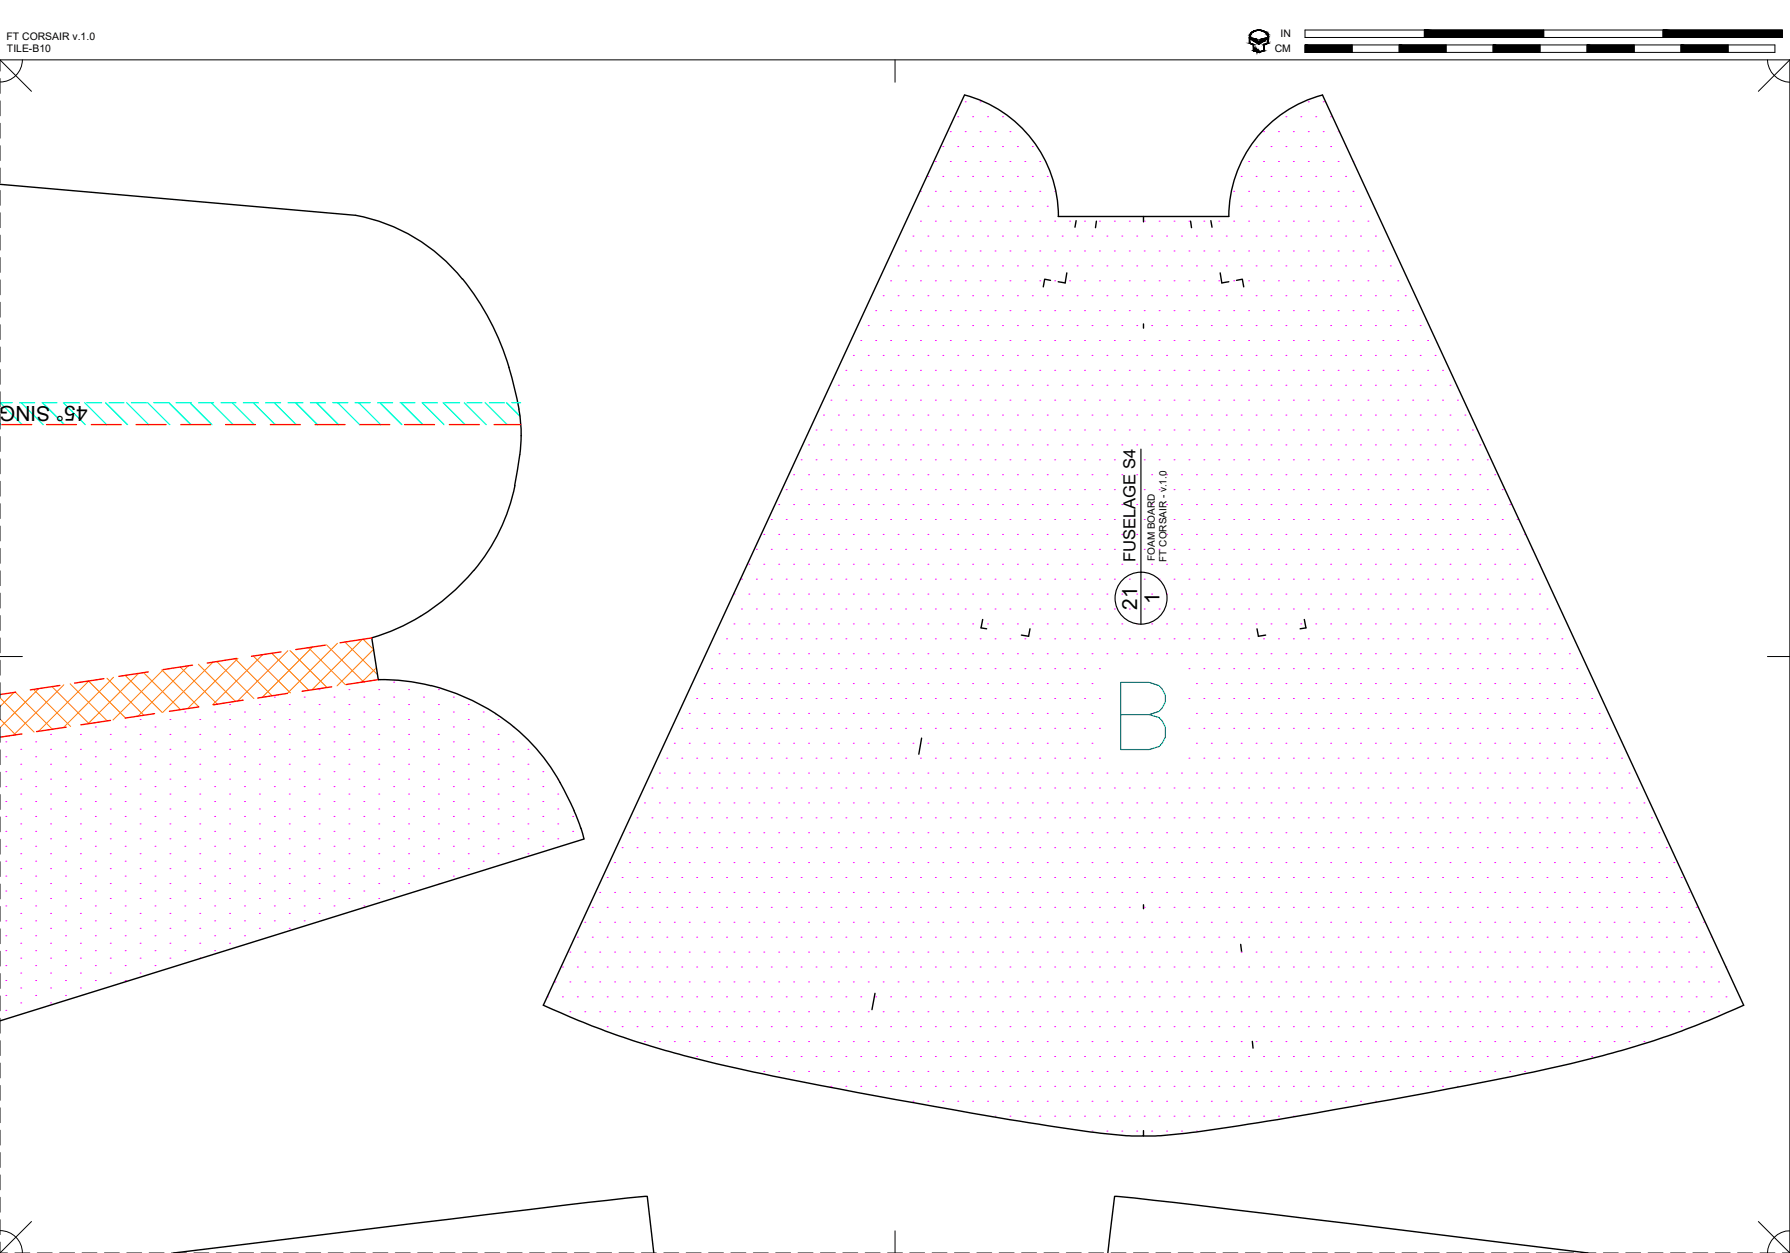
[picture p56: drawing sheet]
<svg xmlns="http://www.w3.org/2000/svg" width="381mm" height="267mm" viewBox="0 0 381 267" stroke-linecap="round" stroke-linejoin="round" font-family="sans-serif">
<defs><g id="words">
<g font-size="4.4">
<text x="18.6" y="86.5" transform="rotate(-180 18.6 86.5)">45° SINGL</text>
<text x="242.1" y="129.8" transform="rotate(-90 242.1 129.8)">21</text>
<text x="246.8" y="128.6" transform="rotate(-90 246.8 128.6)">1</text>
</g>
<text font-size="3.5" x="241.7" y="119.7" transform="rotate(-90 241.7 119.7)">FUSELAGE S4</text>
<g font-size="2.2">
<text x="1.4" y="8.4">FT CORSAIR v.1.0</text>
<text x="1.5" y="11.1">TILE-B10</text>
<text x="271.3" y="11.2">CM</text>
<text x="272.6" y="8">IN</text>
</g>
<g font-size="2.1">
<text x="245.8" y="119.4" transform="rotate(-90 245.8 119.4)">FOAM BOARD</text>
<text x="248.3" y="119.6" transform="rotate(-90 248.3 119.6)">FT CORSAIR - v.1.0</text>
</g>
</g></defs>
<!-- layer: 01 CUT -->
<g fill="none" stroke="#000" stroke-width=".3">
<path d="M0 39.2l75.7 6.6a38.1 38.1 0 0 1 22.7 13.6M205.3 20.2l-89.7 193.8a190 190 0 0 0 42.9 13.8 1111.2 1111.2 0 0 0 76.7 13.5l4.6 .4 3.6 .1v-1.1M205.3 20.2a26.8 26.8 0 0 1 20 25.9M98.4 59.4a59.8 59.8 0 0 1 12.1 27.7M223.6 59.7l-1.2-.3-.3 1.7M225.2 46.1h36.3a26.8 26.8 0 0 1 20-25.9l89.6 193.8a190 190 0 0 1-42.8 13.8 1111.2 1111.2 0 0 1-76.7 13.5l-4.6 .4-3.6 .1M227.1 58.1l-.4 2.1-1.5-.2M229.1 47l-.3 1.4M233.4 47.1l-.2 1.4M243.4 46.1v1.1M253.4 47.1l.2 1.4M257.7 47l.3 1.4"/>
<path d="M259.7 58.1l.4 2.1 1.4-.2M263.2 59.7l1.2-.3 .3 1.7M243.4 68.9v.9M110.4 87.1l.4 2.8 .1 2.8M110.6 96.8l-1.1 6.6M110.9 92.7l-.2 4M109.6 103.4a42.8 42.8 0 0 1-20.1 27.8M79.1 135.8l1.4 8.9M89.5 131.2a42.1 42.1 0 0 1-10.3 4.5M209.2 131.9l-.4 1.7 1.2 .2M219.2 133.8l-.3 1.6-1.5-.2M267.6 133.8l.3 1.6 1.5-.2"/>
<path d="M277.6 131.9l.4 1.7-1.3 .2M80.5 144.7a42.1 42.1 0 0 1 11.2 1.3M91.7 145.9a43.2 43.2 0 0 1 29.8 25.1l.7 1.5M196.2 157.1l-.6 3.4M122.2 172.6l1.4 3.7M123.7 176.3l.6 2.3M124.3 178.6l-124.3 38.7M243.4 192.6v.8M186.2 211.4l-.6 3.5M264.1 201l.2 1.6M266.6 221.7l.1 1.4M37 266.7l83.9-10.3 16.3-1.8h.6l1.4 12.1"/>
<path d="M235.8 266.7l1.4-12.1 16.9 1.8 83.9 10.3"/>
</g>
<!-- layer: 07 DE-PAPER -->
<g fill="none" stroke="#f0f" stroke-width=".21">
<path d="M197.5 37.5h.1M199.1 34.4h.1M200.7 31.2h.1M200.7 37.5h.1M202.3 28h.1M202.3 34.4h.1M203.9 24.8h.1M203.9 31.2h.1M203.9 37.5h.1M205.4 21.7h.1M205.4 28h.1M205.4 34.4h.1"/>
<path d="M207 24.8h.1M207 31.2h.1M207 37.5h.1M208.6 21.7h.1M208.6 28h.1M208.6 34.4h.1M210.2 24.8h.1M210.2 31.2h.1M210.2 37.5h.1M211.8 28h.1M211.8 34.4h.1M213.4 24.8h.1"/>
<path d="M213.4 31.2h.1M213.4 37.5h.1M215 28h.1M215 34.4h.1M216.6 31.2h.1M216.6 37.5h.1M218.1 28h.1M218.1 34.4h.1M219.7 31.2h.1M219.7 37.5h.1M221.3 34.4h.1M222.9 37.5h.1"/>
<path d="M264.2 37.5h.1M265.8 34.4h.1M267.4 31.2h.1M267.4 37.5h.1M268.9 28h.1M268.9 34.4h.1M270.5 31.2h.1M270.5 37.5h.1M272.1 28h.1M272.1 34.4h.1M273.7 24.8h.1M273.7 31.2h.1"/>
<path d="M273.7 37.5h.1M275.3 28h.1M275.3 34.4h.1M276.9 24.8h.1M276.9 31.2h.1M276.9 37.5h.1M278.5 21.7h.1M278.5 28h.1M278.5 34.4h.1M280.1 24.8h.1M280.1 31.2h.1M280.1 37.5h.1"/>
<path d="M281.6 21.7h.1M281.6 28h.1M281.6 34.4h.1M283.2 24.8h.1M283.2 31.2h.1M283.2 37.5h.1M284.8 28h.1M284.8 34.4h.1M286.4 31.2h.1M286.4 37.5h.1M288 34.4h.1M189.6 59.8h.1"/>
<path d="M191.2 56.6h.1M192.7 53.4h.1M192.7 59.8h.1M194.3 50.2h.1M194.3 56.6h.1M195.9 40.7h.1M195.9 47.1h.1M195.9 53.4h.1M195.9 59.8h.1M197.5 43.9h.1M197.5 50.2h.1M197.5 56.6h.1"/>
<path d="M199.1 40.7h.1M199.1 47.1h.1M199.1 53.4h.1M199.1 59.8h.1M200.7 43.9h.1M200.7 50.2h.1M200.7 56.6h.1M202.3 40.7h.1M202.3 47.1h.1M202.3 53.4h.1M202.3 59.8h.1M203.9 43.9h.1"/>
<path d="M203.9 50.2h.1M203.9 56.6h.1M205.4 40.7h.1M205.4 47.1h.1M205.4 53.4h.1M205.4 59.8h.1M207 43.9h.1M207 50.2h.1M207 56.6h.1M208.6 40.7h.1M208.6 47.1h.1M208.6 53.4h.1"/>
<path d="M208.6 59.8h.1M210.2 43.9h.1M210.2 50.2h.1M210.2 56.6h.1M211.8 40.7h.1M211.8 47.1h.1M211.8 53.4h.1M211.8 59.8h.1M213.4 43.9h.1M213.4 50.2h.1M213.4 56.6h.1M215 40.7h.1"/>
<path d="M215 47.1h.1M215 53.4h.1M215 59.8h.1M216.6 43.9h.1M216.6 50.2h.1M216.6 56.6h.1M218.1 40.7h.1M218.1 47.1h.1M218.1 53.4h.1M218.1 59.8h.1M219.7 43.9h.1M219.7 50.2h.1"/>
<path d="M219.7 56.6h.1M221.3 40.7h.1M221.3 47.1h.1M221.3 53.4h.1M221.3 59.8h.1M222.9 43.9h.1M222.9 50.2h.1M222.9 56.6h.1M224.5 40.7h.1M224.5 47.1h.1M224.5 53.4h.1M224.5 59.8h.1"/>
<path d="M226.1 50.2h.1M226.1 56.6h.1M227.7 47.1h.1M227.7 53.4h.1M227.7 59.8h.1M229.3 50.2h.1M229.3 56.6h.1M230.8 47.1h.1M230.8 53.4h.1M230.8 59.8h.1M232.4 50.2h.1M232.4 56.6h.1"/>
<path d="M234 47.1h.1M234 53.4h.1M234 59.8h.1M235.6 50.2h.1M235.6 56.6h.1M237.2 47.1h.1M237.2 53.4h.1M237.2 59.8h.1M238.8 50.2h.1M238.8 56.6h.1M240.4 47.1h.1M240.4 53.4h.1"/>
<path d="M240.4 59.8h.1M242 50.2h.1M242 56.6h.1M243.5 47.1h.1M243.5 53.4h.1M243.5 59.8h.1M245.1 50.2h.1M245.1 56.6h.1M246.7 47.1h.1M246.7 53.4h.1M246.7 59.8h.1M248.3 50.2h.1"/>
<path d="M248.3 56.6h.1M249.9 47.1h.1M249.9 53.4h.1M249.9 59.8h.1M251.5 50.2h.1M251.5 56.6h.1M253.1 47.1h.1M253.1 53.4h.1M253.1 59.8h.1M254.7 50.2h.1M254.7 56.6h.1M256.2 47.1h.1"/>
<path d="M256.2 53.4h.1M256.2 59.8h.1M257.8 50.2h.1M257.8 56.6h.1M259.4 47.1h.1M259.4 53.4h.1M259.4 59.8h.1M261 50.2h.1M261 56.6h.1M262.6 40.7h.1M262.6 47.1h.1M262.6 53.4h.1"/>
<path d="M262.6 59.8h.1M264.2 43.9h.1M264.2 50.2h.1M264.2 56.6h.1M265.8 40.7h.1M265.8 47.1h.1M265.8 53.4h.1M265.8 59.8h.1M267.4 43.9h.1M267.4 50.2h.1M267.4 56.6h.1M268.9 40.7h.1"/>
<path d="M268.9 47.1h.1M268.9 53.4h.1M268.9 59.8h.1M270.5 43.9h.1M270.5 50.2h.1M270.5 56.6h.1M272.1 40.7h.1M272.1 47.1h.1M272.1 53.4h.1M272.1 59.8h.1M273.7 43.9h.1M273.7 50.2h.1"/>
<path d="M273.7 56.6h.1M275.3 40.7h.1M275.3 47.1h.1M275.3 53.4h.1M275.3 59.8h.1M276.9 43.9h.1M276.9 50.2h.1M276.9 56.6h.1M278.5 40.7h.1M278.5 47.1h.1M278.5 53.4h.1M278.5 59.8h.1"/>
<path d="M280.1 43.9h.1M280.1 50.2h.1M280.1 56.6h.1M281.6 40.7h.1M281.6 47.1h.1M281.6 53.4h.1M281.6 59.8h.1M283.2 43.9h.1M283.2 50.2h.1M283.2 56.6h.1M284.8 40.7h.1M284.8 47.1h.1"/>
<path d="M284.8 53.4h.1M284.8 59.8h.1M286.4 43.9h.1M286.4 50.2h.1M286.4 56.6h.1M288 40.7h.1M288 47.1h.1M288 53.4h.1M288 59.8h.1M289.6 43.9h.1M289.6 50.2h.1M289.6 56.6h.1"/>
<path d="M291.2 47.1h.1M291.2 53.4h.1M291.2 59.8h.1M292.8 50.2h.1M292.8 56.6h.1M294.3 53.4h.1M294.3 59.8h.1M295.9 56.6h.1M297.5 59.8h.1M180 78.8h.1M181.6 75.6h.1M183.2 72.5h.1"/>
<path d="M183.2 78.8h.1M184.8 69.3h.1M184.8 75.6h.1M186.4 66.1h.1M186.4 72.5h.1M186.4 78.8h.1M188 62.9h.1M188 69.3h.1M188 75.6h.1M189.6 66.1h.1M189.6 72.5h.1M189.6 78.8h.1"/>
<path d="M191.2 62.9h.1M191.2 69.3h.1M191.2 75.6h.1M192.7 66.1h.1M192.7 72.5h.1M192.7 78.8h.1M194.3 62.9h.1M194.3 69.3h.1M194.3 75.6h.1M195.9 66.1h.1M195.9 72.5h.1M195.9 78.8h.1"/>
<path d="M197.5 62.9h.1M197.5 69.3h.1M197.5 75.6h.1M199.1 66.1h.1M199.1 72.5h.1M199.1 78.8h.1M200.7 62.9h.1M200.7 69.3h.1M200.7 75.6h.1M202.3 66.1h.1M202.3 72.5h.1M202.3 78.8h.1"/>
<path d="M203.9 62.9h.1M203.9 69.3h.1M203.9 75.6h.1M205.4 66.1h.1M205.4 72.5h.1M205.4 78.8h.1M207 62.9h.1M207 69.3h.1M207 75.6h.1M208.6 66.1h.1M208.6 72.5h.1M208.6 78.8h.1"/>
<path d="M210.2 62.9h.1M210.2 69.3h.1M210.2 75.6h.1M211.8 66.1h.1M211.8 72.5h.1M211.8 78.8h.1M213.4 62.9h.1M213.4 69.3h.1M213.4 75.6h.1M215 66.1h.1M215 72.5h.1M215 78.8h.1"/>
<path d="M216.6 62.9h.1M216.6 69.3h.1M216.6 75.6h.1M218.1 66.1h.1M218.1 72.5h.1M218.1 78.8h.1M219.7 62.9h.1M219.7 69.3h.1M219.7 75.6h.1M221.3 66.1h.1M221.3 72.5h.1M221.3 78.8h.1"/>
<path d="M222.9 62.9h.1M222.9 69.3h.1M222.9 75.6h.1M224.5 66.1h.1M224.5 72.5h.1M224.5 78.8h.1M226.1 62.9h.1M226.1 69.3h.1M226.1 75.6h.1M227.7 66.1h.1M227.7 72.5h.1M227.7 78.8h.1"/>
<path d="M229.3 62.9h.1M229.3 69.3h.1M229.3 75.6h.1M230.8 66.1h.1M230.8 72.5h.1M230.8 78.8h.1M232.4 62.9h.1M232.4 69.3h.1M232.4 75.6h.1M234 66.1h.1M234 72.5h.1M234 78.8h.1"/>
<path d="M235.6 62.9h.1M235.6 69.3h.1M235.6 75.6h.1M237.2 66.1h.1M237.2 72.5h.1M237.2 78.8h.1M238.8 62.9h.1M238.8 69.3h.1M238.8 75.6h.1M240.4 66.1h.1M240.4 72.5h.1M240.4 78.8h.1"/>
<path d="M242 62.9h.1M242 69.3h.1M242 75.6h.1M243.5 66.1h.1M243.5 72.5h.1M243.5 78.8h.1M245.1 62.9h.1M245.1 69.3h.1M245.1 75.6h.1M246.7 66.1h.1M246.7 72.5h.1M246.7 78.8h.1"/>
<path d="M248.3 62.9h.1M248.3 69.3h.1M248.3 75.6h.1M249.9 66.1h.1M249.9 72.5h.1M249.9 78.8h.1M251.5 62.9h.1M251.5 69.3h.1M251.5 75.6h.1M253.1 66.1h.1M253.1 72.5h.1M253.1 78.8h.1"/>
<path d="M254.7 62.9h.1M254.7 69.3h.1M254.7 75.6h.1M256.2 66.1h.1M256.2 72.5h.1M256.2 78.8h.1M257.8 62.9h.1M257.8 69.3h.1M257.8 75.6h.1M259.4 66.1h.1M259.4 72.5h.1M259.4 78.8h.1"/>
<path d="M261 62.9h.1M261 69.3h.1M261 75.6h.1M262.6 66.1h.1M262.6 72.5h.1M262.6 78.8h.1M264.2 62.9h.1M264.2 69.3h.1M264.2 75.6h.1M265.8 66.1h.1M265.8 72.5h.1M265.8 78.8h.1"/>
<path d="M267.4 62.9h.1M267.4 69.3h.1M267.4 75.6h.1M268.9 66.1h.1M268.9 72.5h.1M268.9 78.8h.1M270.5 62.9h.1M270.5 69.3h.1M270.5 75.6h.1M272.1 66.1h.1M272.1 72.5h.1M272.1 78.8h.1"/>
<path d="M273.7 62.9h.1M273.7 69.3h.1M273.7 75.6h.1M275.3 66.1h.1M275.3 72.5h.1M275.3 78.8h.1M276.9 62.9h.1M276.9 69.3h.1M276.9 75.6h.1M278.5 66.1h.1M278.5 72.5h.1M278.5 78.8h.1"/>
<path d="M280.1 62.9h.1M280.1 69.3h.1M280.1 75.6h.1M281.6 66.1h.1M281.6 72.5h.1M281.6 78.8h.1M283.2 62.9h.1M283.2 69.3h.1M283.2 75.6h.1M284.8 66.1h.1M284.8 72.5h.1M284.8 78.8h.1"/>
<path d="M286.4 62.9h.1M286.4 69.3h.1M286.4 75.6h.1M288 66.1h.1M288 72.5h.1M288 78.8h.1M289.6 62.9h.1M289.6 69.3h.1M289.6 75.6h.1M291.2 66.1h.1M291.2 72.5h.1M291.2 78.8h.1"/>
<path d="M292.8 62.9h.1M292.8 69.3h.1M292.8 75.6h.1M294.3 66.1h.1M294.3 72.5h.1M294.3 78.8h.1M295.9 62.9h.1M295.9 69.3h.1M295.9 75.6h.1M297.5 66.1h.1M297.5 72.5h.1M297.5 78.8h.1"/>
<path d="M299.1 62.9h.1M299.1 69.3h.1M299.1 75.6h.1M300.7 66.1h.1M300.7 72.5h.1M300.7 78.8h.1M302.3 69.3h.1M302.3 75.6h.1M303.9 72.5h.1M303.9 78.8h.1M305.5 75.6h.1M307 78.8h.1"/>
<path d="M170.5 97.9h.1M172.1 94.7h.1M173.7 91.5h.1M173.7 97.9h.1M175.3 88.3h.1M175.3 94.7h.1M176.9 85.2h.1M176.9 91.5h.1M176.9 97.9h.1M178.5 82h.1M178.5 88.3h.1M178.5 94.7h.1"/>
<path d="M180 85.2h.1M180 91.5h.1M180 97.9h.1M181.6 82h.1M181.6 88.3h.1M181.6 94.7h.1M183.2 85.2h.1M183.2 91.5h.1M183.2 97.9h.1M184.8 82h.1M184.8 88.3h.1M184.8 94.7h.1"/>
<path d="M186.4 85.2h.1M186.4 91.5h.1M186.4 97.9h.1M188 82h.1M188 88.3h.1M188 94.7h.1M189.6 85.2h.1M189.6 91.5h.1M189.6 97.9h.1M191.2 82h.1M191.2 88.3h.1M191.2 94.7h.1"/>
<path d="M192.7 85.2h.1M192.7 91.5h.1M192.7 97.9h.1M194.3 82h.1M194.3 88.3h.1M194.3 94.7h.1M195.9 85.2h.1M195.9 91.5h.1M195.9 97.9h.1M197.5 82h.1M197.5 88.3h.1M197.5 94.7h.1"/>
<path d="M199.1 85.2h.1M199.1 91.5h.1M199.1 97.9h.1M200.7 82h.1M200.7 88.3h.1M200.7 94.7h.1M202.3 85.2h.1M202.3 91.5h.1M202.3 97.9h.1M203.9 82h.1M203.9 88.3h.1M203.9 94.7h.1"/>
<path d="M205.4 85.2h.1M205.4 91.5h.1M205.4 97.9h.1M207 82h.1M207 88.3h.1M207 94.7h.1M208.6 85.2h.1M208.6 91.5h.1M208.6 97.9h.1M210.2 82h.1M210.2 88.3h.1M210.2 94.7h.1"/>
<path d="M211.8 85.2h.1M211.8 91.5h.1M211.8 97.9h.1M213.4 82h.1M213.4 88.3h.1M213.4 94.7h.1M215 85.2h.1M215 91.5h.1M215 97.9h.1M216.6 82h.1M216.6 88.3h.1M216.6 94.7h.1"/>
<path d="M218.1 85.2h.1M218.1 91.5h.1M218.1 97.9h.1M219.7 82h.1M219.7 88.3h.1M219.7 94.7h.1M221.3 85.2h.1M221.3 91.5h.1M221.3 97.9h.1M222.9 82h.1M222.9 88.3h.1M222.9 94.7h.1"/>
<path d="M224.5 85.2h.1M224.5 91.5h.1M224.5 97.9h.1M226.1 82h.1M226.1 88.3h.1M226.1 94.7h.1M227.7 85.2h.1M227.7 91.5h.1M227.7 97.9h.1M229.3 82h.1M229.3 88.3h.1M229.3 94.7h.1"/>
<path d="M230.8 85.2h.1M230.8 91.5h.1M230.8 97.9h.1M232.4 82h.1M232.4 88.3h.1M232.4 94.7h.1M234 85.2h.1M234 91.5h.1M234 97.9h.1M235.6 82h.1M235.6 88.3h.1M235.6 94.7h.1"/>
<path d="M237.2 85.2h.1M237.2 91.5h.1M237.2 97.9h.1M238.8 82h.1M238.8 88.3h.1M238.8 94.7h.1M240.4 85.2h.1M240.4 91.5h.1M240.4 97.9h.1M242 82h.1M242 88.3h.1M242 94.7h.1"/>
<path d="M243.5 85.2h.1M243.5 91.5h.1M243.5 97.9h.1M245.1 82h.1M245.1 88.3h.1M245.1 94.7h.1M246.7 85.2h.1M246.7 91.5h.1M246.7 97.9h.1M248.3 82h.1M248.3 88.3h.1M248.3 94.7h.1"/>
<path d="M249.9 85.2h.1M249.9 91.5h.1M249.9 97.9h.1M251.5 82h.1M251.5 88.3h.1M251.5 94.7h.1M253.1 85.2h.1M253.1 91.5h.1M253.1 97.9h.1M254.7 82h.1M254.7 88.3h.1M254.7 94.7h.1"/>
<path d="M256.2 85.2h.1M256.2 91.5h.1M256.2 97.9h.1M257.8 82h.1M257.8 88.3h.1M257.8 94.7h.1M259.4 85.2h.1M259.4 91.5h.1M259.4 97.9h.1M261 82h.1M261 88.3h.1M261 94.7h.1"/>
<path d="M262.6 85.2h.1M262.6 91.5h.1M262.6 97.9h.1M264.2 82h.1M264.2 88.3h.1M264.2 94.7h.1M265.8 85.2h.1M265.8 91.5h.1M265.8 97.9h.1M267.4 82h.1M267.4 88.3h.1M267.4 94.7h.1"/>
<path d="M268.9 85.2h.1M268.9 91.5h.1M268.9 97.9h.1M270.5 82h.1M270.5 88.3h.1M270.5 94.7h.1M272.1 85.2h.1M272.1 91.5h.1M272.1 97.9h.1M273.7 82h.1M273.7 88.3h.1M273.7 94.7h.1"/>
<path d="M275.3 85.2h.1M275.3 91.5h.1M275.3 97.9h.1M276.9 82h.1M276.9 88.3h.1M276.9 94.7h.1M278.5 85.2h.1M278.5 91.5h.1M278.5 97.9h.1M280.1 82h.1M280.1 88.3h.1M280.1 94.7h.1"/>
<path d="M281.6 85.2h.1M281.6 91.5h.1M281.6 97.9h.1M283.2 82h.1M283.2 88.3h.1M283.2 94.7h.1M284.8 85.2h.1M284.8 91.5h.1M284.8 97.9h.1M286.4 82h.1M286.4 88.3h.1M286.4 94.7h.1"/>
<path d="M288 85.2h.1M288 91.5h.1M288 97.9h.1M289.6 82h.1M289.6 88.3h.1M289.6 94.7h.1M291.2 85.2h.1M291.2 91.5h.1M291.2 97.9h.1M292.8 82h.1M292.8 88.3h.1M292.8 94.7h.1"/>
<path d="M294.3 85.2h.1M294.3 91.5h.1M294.3 97.9h.1M295.9 82h.1M295.9 88.3h.1M295.9 94.7h.1M297.5 85.2h.1M297.5 91.5h.1M297.5 97.9h.1M299.1 82h.1M299.1 88.3h.1M299.1 94.7h.1"/>
<path d="M300.7 85.2h.1M300.7 91.5h.1M300.7 97.9h.1M302.3 82h.1M302.3 88.3h.1M302.3 94.7h.1M303.9 85.2h.1M303.9 91.5h.1M303.9 97.9h.1M305.5 82h.1M305.5 88.3h.1M305.5 94.7h.1"/>
<path d="M307 85.2h.1M307 91.5h.1M307 97.9h.1M308.6 82h.1M308.6 88.3h.1M308.6 94.7h.1M310.2 85.2h.1M310.2 91.5h.1M310.2 97.9h.1M311.8 88.3h.1M311.8 94.7h.1M313.4 91.5h.1"/>
<path d="M313.4 97.9h.1M315 94.7h.1M316.6 97.9h.1M161 116.9h.1M162.6 113.7h.1M164.2 110.6h.1M164.2 116.9h.1M165.8 107.4h.1M165.8 113.7h.1M167.3 104.2h.1M167.3 110.6h.1M167.3 116.9h.1"/>
<path d="M168.9 101h.1M168.9 107.4h.1M168.9 113.7h.1M170.5 104.2h.1M170.5 110.6h.1M170.5 116.9h.1M172.1 101h.1M172.1 107.4h.1M172.1 113.7h.1M173.7 104.2h.1M173.7 110.6h.1M173.7 116.9h.1"/>
<path d="M175.3 101h.1M175.3 107.4h.1M175.3 113.7h.1M176.9 104.2h.1M176.9 110.6h.1M176.9 116.9h.1M178.5 101h.1M178.5 107.4h.1M178.5 113.7h.1M180 104.2h.1M180 110.6h.1M180 116.9h.1"/>
<path d="M181.6 101h.1M181.6 107.4h.1M181.6 113.7h.1M183.2 104.2h.1M183.2 110.6h.1M183.2 116.9h.1M184.8 101h.1M184.8 107.4h.1M184.8 113.7h.1M186.4 104.2h.1M186.4 110.6h.1M186.4 116.9h.1"/>
<path d="M188 101h.1M188 107.4h.1M188 113.7h.1M189.6 104.2h.1M189.6 110.6h.1M189.6 116.9h.1M191.2 101h.1M191.2 107.4h.1M191.2 113.7h.1M192.7 104.2h.1M192.7 110.6h.1M192.7 116.9h.1"/>
<path d="M194.3 101h.1M194.3 107.4h.1M194.3 113.7h.1M195.9 104.2h.1M195.9 110.6h.1M195.9 116.9h.1M197.5 101h.1M197.5 107.4h.1M197.5 113.7h.1M199.1 104.2h.1M199.1 110.6h.1M199.1 116.9h.1"/>
<path d="M200.7 101h.1M200.7 107.4h.1M200.7 113.7h.1M202.3 104.2h.1M202.3 110.6h.1M202.3 116.9h.1M203.9 101h.1M203.9 107.4h.1M203.9 113.7h.1M205.4 104.2h.1M205.4 110.6h.1M205.4 116.9h.1"/>
<path d="M207 101h.1M207 107.4h.1M207 113.7h.1M208.6 104.2h.1M208.6 110.6h.1M208.6 116.9h.1M210.2 101h.1M210.2 107.4h.1M210.2 113.7h.1M211.8 104.2h.1M211.8 110.6h.1M211.8 116.9h.1"/>
<path d="M213.4 101h.1M213.4 107.4h.1M213.4 113.7h.1M215 104.2h.1M215 110.6h.1M215 116.9h.1M216.6 101h.1M216.6 107.4h.1M216.6 113.7h.1M218.1 104.2h.1M218.1 110.6h.1M218.1 116.9h.1"/>
<path d="M219.7 101h.1M219.7 107.4h.1M219.7 113.7h.1M221.3 104.2h.1M221.3 110.6h.1M221.3 116.9h.1M222.9 101h.1M222.9 107.4h.1M222.9 113.7h.1M224.5 104.2h.1M224.5 110.6h.1M224.5 116.9h.1"/>
<path d="M226.1 101h.1M226.1 107.4h.1M226.1 113.7h.1M227.7 104.2h.1M227.7 110.6h.1M227.7 116.9h.1M229.3 101h.1M229.3 107.4h.1M229.3 113.7h.1M230.8 104.2h.1M230.8 110.6h.1M230.8 116.9h.1"/>
<path d="M232.4 101h.1M232.4 107.4h.1M232.4 113.7h.1M234 104.2h.1M234 110.6h.1M234 116.9h.1M235.6 101h.1M235.6 107.4h.1M235.6 113.7h.1M237.2 104.2h.1M237.2 110.6h.1M237.2 116.9h.1"/>
<path d="M238.8 101h.1M238.8 107.4h.1M238.8 113.7h.1M240.4 104.2h.1M240.4 110.6h.1M240.4 116.9h.1M242 101h.1M242 107.4h.1M242 113.7h.1M243.5 104.2h.1M243.5 110.6h.1M243.5 116.9h.1"/>
<path d="M245.1 101h.1M245.1 107.4h.1M245.1 113.7h.1M246.7 104.2h.1M246.7 110.6h.1M246.7 116.9h.1M248.3 101h.1M248.3 107.4h.1M248.3 113.7h.1M249.9 104.2h.1M249.9 110.6h.1M249.9 116.9h.1"/>
<path d="M251.5 101h.1M251.5 107.4h.1M251.5 113.7h.1M253.1 104.2h.1M253.1 110.6h.1M253.1 116.9h.1M254.7 101h.1M254.7 107.4h.1M254.7 113.7h.1M256.2 104.2h.1M256.2 110.6h.1M256.2 116.9h.1"/>
<path d="M257.8 101h.1M257.8 107.4h.1M257.8 113.7h.1M259.4 104.2h.1M259.4 110.6h.1M259.4 116.9h.1M261 101h.1M261 107.4h.1M261 113.7h.1M262.6 104.2h.1M262.6 110.6h.1M262.6 116.9h.1"/>
<path d="M264.2 101h.1M264.2 107.4h.1M264.2 113.7h.1M265.8 104.2h.1M265.8 110.6h.1M265.8 116.9h.1M267.4 101h.1M267.4 107.4h.1M267.4 113.7h.1M268.9 104.2h.1M268.9 110.6h.1M268.9 116.9h.1"/>
<path d="M270.5 101h.1M270.5 107.4h.1M270.5 113.7h.1M272.1 104.2h.1M272.1 110.6h.1M272.1 116.9h.1M273.7 101h.1M273.7 107.4h.1M273.7 113.7h.1M275.3 104.2h.1M275.3 110.6h.1M275.3 116.9h.1"/>
<path d="M276.9 101h.1M276.9 107.4h.1M276.9 113.7h.1M278.5 104.2h.1M278.5 110.6h.1M278.5 116.9h.1M280.1 101h.1M280.1 107.4h.1M280.1 113.7h.1M281.6 104.2h.1M281.6 110.6h.1M281.6 116.9h.1"/>
<path d="M283.2 101h.1M283.2 107.4h.1M283.2 113.7h.1M284.8 104.2h.1M284.8 110.6h.1M284.8 116.9h.1M286.4 101h.1M286.4 107.4h.1M286.4 113.7h.1M288 104.2h.1M288 110.6h.1M288 116.9h.1"/>
<path d="M289.6 101h.1M289.6 107.4h.1M289.6 113.7h.1M291.2 104.2h.1M291.2 110.6h.1M291.2 116.9h.1M292.8 101h.1M292.8 107.4h.1M292.8 113.7h.1M294.3 104.2h.1M294.3 110.6h.1M294.3 116.9h.1"/>
<path d="M295.9 101h.1M295.9 107.4h.1M295.9 113.7h.1M297.5 104.2h.1M297.5 110.6h.1M297.5 116.9h.1M299.1 101h.1M299.1 107.4h.1M299.1 113.7h.1M300.7 104.2h.1M300.7 110.6h.1M300.7 116.9h.1"/>
<path d="M302.3 101h.1M302.3 107.4h.1M302.3 113.7h.1M303.9 104.2h.1M303.9 110.6h.1M303.9 116.9h.1M305.5 101h.1M305.5 107.4h.1M305.5 113.7h.1M307 104.2h.1M307 110.6h.1M307 116.9h.1"/>
<path d="M308.6 101h.1M308.6 107.4h.1M308.6 113.7h.1M310.2 104.2h.1M310.2 110.6h.1M310.2 116.9h.1M311.8 101h.1M311.8 107.4h.1M311.8 113.7h.1M313.4 104.2h.1M313.4 110.6h.1M313.4 116.9h.1"/>
<path d="M315 101h.1M315 107.4h.1M315 113.7h.1M316.6 104.2h.1M316.6 110.6h.1M316.6 116.9h.1M318.2 101h.1M318.2 107.4h.1M318.2 113.7h.1M319.7 104.2h.1M319.7 110.6h.1M319.7 116.9h.1"/>
<path d="M321.3 107.4h.1M321.3 113.7h.1M322.9 110.6h.1M322.9 116.9h.1M324.5 113.7h.1M326.1 116.9h.1M153.1 139.1h.1M154.6 136h.1M156.2 126.4h.1M156.2 132.8h.1M156.2 139.1h.1M157.8 123.3h.1"/>
<path d="M157.8 129.6h.1M157.8 136h.1M159.4 120.1h.1M159.4 126.4h.1M159.4 132.8h.1M159.4 139.1h.1M161 123.3h.1M161 129.6h.1M161 136h.1M162.6 120.1h.1M162.6 126.4h.1M162.6 132.8h.1"/>
<path d="M162.6 139.1h.1M164.2 123.3h.1M164.2 129.6h.1M164.2 136h.1M165.8 120.1h.1M165.8 126.4h.1M165.8 132.8h.1M165.8 139.1h.1M167.3 123.3h.1M167.3 129.6h.1M167.3 136h.1M168.9 120.1h.1"/>
<path d="M168.9 126.4h.1M168.9 132.8h.1M168.9 139.1h.1M170.5 123.3h.1M170.5 129.6h.1M170.5 136h.1M172.1 120.1h.1M172.1 126.4h.1M172.1 132.8h.1M172.1 139.1h.1M173.7 123.3h.1M173.7 129.6h.1"/>
<path d="M173.7 136h.1M175.3 120.1h.1M175.3 126.4h.1M175.3 132.8h.1M175.3 139.1h.1M176.9 123.3h.1M176.9 129.6h.1M176.9 136h.1M178.5 120.1h.1M178.5 126.4h.1M178.5 132.8h.1M178.5 139.1h.1"/>
<path d="M180 123.3h.1M180 129.6h.1M180 136h.1M181.6 120.1h.1M181.6 126.4h.1M181.6 132.8h.1M181.6 139.1h.1M183.2 123.3h.1M183.2 129.6h.1M183.2 136h.1M184.8 120.1h.1M184.8 126.4h.1"/>
<path d="M184.8 132.8h.1M184.8 139.1h.1M186.4 123.3h.1M186.4 129.6h.1M186.4 136h.1M188 120.1h.1M188 126.4h.1M188 132.8h.1M188 139.1h.1M189.6 123.3h.1M189.6 129.6h.1M189.6 136h.1"/>
<path d="M191.2 120.1h.1M191.2 126.4h.1M191.2 132.8h.1M191.2 139.1h.1M192.7 123.3h.1M192.7 129.6h.1M192.7 136h.1M194.3 120.1h.1M194.3 126.4h.1M194.3 132.8h.1M194.3 139.1h.1M195.9 123.3h.1"/>
<path d="M195.9 129.6h.1M195.9 136h.1M197.5 120.1h.1M197.5 126.4h.1M197.5 132.8h.1M197.5 139.1h.1M199.1 123.3h.1M199.1 129.6h.1M199.1 136h.1M200.7 120.1h.1M200.7 126.4h.1M200.7 132.8h.1"/>
<path d="M200.7 139.1h.1M202.3 123.3h.1M202.3 129.6h.1M202.3 136h.1M203.9 120.1h.1M203.9 126.4h.1M203.9 132.8h.1M203.9 139.1h.1M205.4 123.3h.1M205.4 129.6h.1M205.4 136h.1M207 120.1h.1"/>
<path d="M207 126.4h.1M207 132.8h.1M207 139.1h.1M208.6 123.3h.1M208.6 129.6h.1M208.6 136h.1M210.2 120.1h.1M210.2 126.4h.1M210.2 132.8h.1M210.2 139.1h.1M211.8 123.3h.1M211.8 129.6h.1"/>
<path d="M211.8 136h.1M213.4 120.1h.1M213.4 126.4h.1M213.4 132.8h.1M213.4 139.1h.1M215 123.3h.1M215 129.6h.1M215 136h.1M216.6 120.1h.1M216.6 126.4h.1M216.6 132.8h.1M216.6 139.1h.1"/>
<path d="M218.1 123.3h.1M218.1 129.6h.1M218.1 136h.1M219.7 120.1h.1M219.7 126.4h.1M219.7 132.8h.1M219.7 139.1h.1M221.3 123.3h.1M221.3 129.6h.1M221.3 136h.1M222.9 120.1h.1M222.9 126.4h.1"/>
<path d="M222.9 132.8h.1M222.9 139.1h.1M224.5 123.3h.1M224.5 129.6h.1M224.5 136h.1M226.1 120.1h.1M226.1 126.4h.1M226.1 132.8h.1M226.1 139.1h.1M227.7 123.3h.1M227.7 129.6h.1M227.7 136h.1"/>
<path d="M229.3 120.1h.1M229.3 126.4h.1M229.3 132.8h.1M229.3 139.1h.1M230.8 123.3h.1M230.8 129.6h.1M230.8 136h.1M232.4 120.1h.1M232.4 126.4h.1M232.4 132.8h.1M232.4 139.1h.1M234 123.3h.1"/>
<path d="M234 129.6h.1M234 136h.1M235.6 120.1h.1M235.6 126.4h.1M235.6 132.8h.1M235.6 139.1h.1M237.2 123.3h.1M237.2 129.6h.1M237.2 136h.1M238.8 120.1h.1M238.8 126.4h.1M238.8 132.8h.1"/>
<path d="M238.8 139.1h.1M240.4 123.3h.1M240.4 129.6h.1M240.4 136h.1M242 120.1h.1M242 126.4h.1M242 132.8h.1M242 139.1h.1M243.5 123.3h.1M243.5 129.6h.1M243.5 136h.1M245.1 120.1h.1"/>
<path d="M245.1 126.4h.1M245.1 132.8h.1M245.1 139.1h.1M246.7 123.3h.1M246.7 129.6h.1M246.7 136h.1M248.3 120.1h.1M248.3 126.4h.1M248.3 132.8h.1M248.3 139.1h.1M249.9 123.3h.1M249.9 129.6h.1"/>
<path d="M249.9 136h.1M251.5 120.1h.1M251.5 126.4h.1M251.5 132.8h.1M251.5 139.1h.1M253.1 123.3h.1M253.1 129.6h.1M253.1 136h.1M254.7 120.1h.1M254.7 126.4h.1M254.7 132.8h.1M254.7 139.1h.1"/>
<path d="M256.2 123.3h.1M256.2 129.6h.1M256.2 136h.1M257.8 120.1h.1M257.8 126.4h.1M257.8 132.8h.1M257.8 139.1h.1M259.4 123.3h.1M259.4 129.6h.1M259.4 136h.1M261 120.1h.1M261 126.4h.1"/>
<path d="M261 132.8h.1M261 139.1h.1M262.6 123.3h.1M262.6 129.6h.1M262.6 136h.1M264.2 120.1h.1M264.2 126.4h.1M264.2 132.8h.1M264.2 139.1h.1M265.8 123.3h.1M265.8 129.6h.1M265.8 136h.1"/>
<path d="M267.4 120.1h.1M267.4 126.4h.1M267.4 132.8h.1M267.4 139.1h.1M268.9 123.3h.1M268.9 129.6h.1M268.9 136h.1M270.5 120.1h.1M270.5 126.4h.1M270.5 132.8h.1M270.5 139.1h.1M272.1 123.3h.1"/>
<path d="M272.1 129.6h.1M272.1 136h.1M273.7 120.1h.1M273.7 126.4h.1M273.7 132.8h.1M273.7 139.1h.1M275.3 123.3h.1M275.3 129.6h.1M275.3 136h.1M276.9 120.1h.1M276.9 126.4h.1M276.9 132.8h.1"/>
<path d="M276.9 139.1h.1M278.5 123.3h.1M278.5 129.6h.1M278.5 136h.1M280.1 120.1h.1M280.1 126.4h.1M280.1 132.8h.1M280.1 139.1h.1M281.6 123.3h.1M281.6 129.6h.1M281.6 136h.1M283.2 120.1h.1"/>
<path d="M283.2 126.4h.1M283.2 132.8h.1M283.2 139.1h.1M284.8 123.3h.1M284.8 129.6h.1M284.8 136h.1M286.4 120.1h.1M286.4 126.4h.1M286.4 132.8h.1M286.4 139.1h.1M288 123.3h.1M288 129.6h.1"/>
<path d="M288 136h.1M289.6 120.1h.1M289.6 126.4h.1M289.6 132.8h.1M289.6 139.1h.1M291.2 123.3h.1M291.2 129.6h.1M291.2 136h.1M292.8 120.1h.1M292.8 126.4h.1M292.8 132.8h.1M292.8 139.1h.1"/>
<path d="M294.3 123.3h.1M294.3 129.6h.1M294.3 136h.1M295.9 120.1h.1M295.9 126.4h.1M295.9 132.8h.1M295.9 139.1h.1M297.5 123.3h.1M297.5 129.6h.1M297.5 136h.1M299.1 120.1h.1M299.1 126.4h.1"/>
<path d="M299.1 132.8h.1M299.1 139.1h.1M300.7 123.3h.1M300.7 129.6h.1M300.7 136h.1M302.3 120.1h.1M302.3 126.4h.1M302.3 132.8h.1M302.3 139.1h.1M303.9 123.3h.1M303.9 129.6h.1M303.9 136h.1"/>
<path d="M305.5 120.1h.1M305.5 126.4h.1M305.5 132.8h.1M305.5 139.1h.1M307 123.3h.1M307 129.6h.1M307 136h.1M308.6 120.1h.1M308.6 126.4h.1M308.6 132.8h.1M308.6 139.1h.1M310.2 123.3h.1"/>
<path d="M310.2 129.6h.1M310.2 136h.1M311.8 120.1h.1M311.8 126.4h.1M311.8 132.8h.1M311.8 139.1h.1M313.4 123.3h.1M313.4 129.6h.1M313.4 136h.1M315 120.1h.1M315 126.4h.1M315 132.8h.1"/>
<path d="M315 139.1h.1M316.6 123.3h.1M316.6 129.6h.1M316.6 136h.1M318.2 120.1h.1M318.2 126.4h.1M318.2 132.8h.1M318.2 139.1h.1M319.7 123.3h.1M319.7 129.6h.1M319.7 136h.1M321.3 120.1h.1"/>
<path d="M321.3 126.4h.1M321.3 132.8h.1M321.3 139.1h.1M322.9 123.3h.1M322.9 129.6h.1M322.9 136h.1M324.5 120.1h.1M324.5 126.4h.1M324.5 132.8h.1M324.5 139.1h.1M326.1 123.3h.1M326.1 129.6h.1"/>
<path d="M326.1 136h.1M327.7 120.1h.1M327.7 126.4h.1M327.7 132.8h.1M327.7 139.1h.1M329.3 129.6h.1M329.3 136h.1M330.9 132.8h.1M330.9 139.1h.1M332.4 136h.1M334 139.1h.1M1.2 157.9h.1"/>
<path d="M4.4 156.3h.1M4.4 159.5h.1M7.6 157.9h.1M10.8 156.3h.1M10.8 159.5h.1M13.9 157.9h.1M17.1 156.3h.1M17.1 159.5h.1M20.3 154.7h.1M20.3 157.9h.1M23.5 156.3h.1M23.5 159.5h.1"/>
<path d="M26.6 154.7h.1M26.6 157.9h.1M29.8 153.1h.1M29.8 156.3h.1M29.8 159.5h.1M33 154.7h.1M33 157.9h.1M36.2 153.1h.1M36.2 156.3h.1M36.2 159.5h.1M39.3 151.6h.1M39.3 154.7h.1"/>
<path d="M39.3 157.9h.1M42.5 153.1h.1M42.5 156.3h.1M42.5 159.5h.1M45.7 151.6h.1M45.7 154.7h.1M45.7 157.9h.1M48.9 150h.1M48.9 153.1h.1M48.9 156.3h.1M48.9 159.5h.1M52 151.6h.1"/>
<path d="M52 154.7h.1M52 157.9h.1M55.2 150h.1M55.2 153.1h.1M55.2 156.3h.1M55.2 159.5h.1M58.4 148.4h.1M58.4 151.6h.1M58.4 154.7h.1M58.4 157.9h.1M61.6 150h.1M61.6 153.1h.1"/>
<path d="M61.6 156.3h.1M61.6 159.5h.1M64.7 148.4h.1M64.7 151.6h.1M64.7 154.7h.1M64.7 157.9h.1M67.9 146.8h.1M67.9 150h.1M67.9 153.1h.1M67.9 156.3h.1M67.9 159.5h.1M71.1 148.4h.1"/>
<path d="M71.1 151.6h.1M71.1 154.7h.1M71.1 157.9h.1M74.3 146.8h.1M74.3 150h.1M74.3 153.1h.1M74.3 156.3h.1M74.3 159.5h.1M77.4 145.2h.1M77.4 148.4h.1M77.4 151.6h.1M77.4 154.7h.1"/>
<path d="M77.4 157.9h.1M80.6 146.8h.1M80.6 150h.1M80.6 153.1h.1M80.6 156.3h.1M80.6 159.5h.1M83.8 145.2h.1M83.8 148.4h.1M83.8 151.6h.1M83.8 154.7h.1M83.8 157.9h.1M87 146.8h.1"/>
<path d="M87 150h.1M87 153.1h.1M87 156.3h.1M87 159.5h.1M90.1 148.4h.1M90.1 151.6h.1M90.1 154.7h.1M90.1 157.9h.1M93.3 146.8h.1M93.3 150h.1M93.3 153.1h.1M93.3 156.3h.1"/>
<path d="M93.3 159.5h.1M96.5 148.4h.1M96.5 151.6h.1M96.5 154.7h.1M96.5 157.9h.1M99.7 150h.1M99.7 153.1h.1M99.7 156.3h.1M99.7 159.5h.1M102.8 151.6h.1M102.8 154.7h.1M102.8 157.9h.1"/>
<path d="M106 153.1h.1M106 156.3h.1M106 159.5h.1M109.2 154.7h.1M109.2 157.9h.1M112.4 159.5h.1M143.5 158.2h.1M145.1 155h.1M146.7 151.9h.1M146.7 158.2h.1M148.3 148.7h.1M148.3 155h.1"/>
<path d="M149.9 145.5h.1M149.9 151.9h.1M149.9 158.2h.1M151.5 142.3h.1M151.5 148.7h.1M151.5 155h.1M153.1 145.5h.1M153.1 151.9h.1M153.1 158.2h.1M154.6 142.3h.1M154.6 148.7h.1M154.6 155h.1"/>
<path d="M156.2 145.5h.1M156.2 151.9h.1M156.2 158.2h.1M157.8 142.3h.1M157.8 148.7h.1M157.8 155h.1M159.4 145.5h.1M159.4 151.9h.1M159.4 158.2h.1M161 142.3h.1M161 148.7h.1M161 155h.1"/>
<path d="M162.6 145.5h.1M162.6 151.9h.1M162.6 158.2h.1M164.2 142.3h.1M164.2 148.7h.1M164.2 155h.1M165.8 145.5h.1M165.8 151.9h.1M165.8 158.2h.1M167.3 142.3h.1M167.3 148.7h.1M167.3 155h.1"/>
<path d="M168.9 145.5h.1M168.9 151.9h.1M168.9 158.2h.1M170.5 142.3h.1M170.5 148.7h.1M170.5 155h.1M172.1 145.5h.1M172.1 151.9h.1M172.1 158.2h.1M173.7 142.3h.1M173.7 148.7h.1M173.7 155h.1"/>
<path d="M175.3 145.5h.1M175.3 151.9h.1M175.3 158.2h.1M176.9 142.3h.1M176.9 148.7h.1M176.9 155h.1M178.5 145.5h.1M178.5 151.9h.1M178.5 158.2h.1M180 142.3h.1M180 148.7h.1M180 155h.1"/>
<path d="M181.6 145.5h.1M181.6 151.9h.1M181.6 158.2h.1M183.2 142.3h.1M183.2 148.7h.1M183.2 155h.1M184.8 145.5h.1M184.8 151.9h.1M184.8 158.2h.1M186.4 142.3h.1M186.4 148.7h.1M186.4 155h.1"/>
<path d="M188 145.5h.1M188 151.9h.1M188 158.2h.1M189.6 142.3h.1M189.6 148.7h.1M189.6 155h.1M191.2 145.5h.1M191.2 151.9h.1M191.2 158.2h.1M192.7 142.3h.1M192.7 148.7h.1M192.7 155h.1"/>
<path d="M194.3 145.5h.1M194.3 151.9h.1M194.3 158.2h.1M195.9 142.3h.1M195.9 148.7h.1M195.9 155h.1M197.5 145.5h.1M197.5 151.9h.1M197.5 158.2h.1M199.1 142.3h.1M199.1 148.7h.1M199.1 155h.1"/>
<path d="M200.7 145.5h.1M200.7 151.9h.1M200.7 158.2h.1M202.3 142.3h.1M202.3 148.7h.1M202.3 155h.1M203.9 145.5h.1M203.9 151.9h.1M203.9 158.2h.1M205.4 142.3h.1M205.4 148.7h.1M205.4 155h.1"/>
<path d="M207 145.5h.1M207 151.9h.1M207 158.2h.1M208.6 142.3h.1M208.6 148.7h.1M208.6 155h.1M210.2 145.5h.1M210.2 151.9h.1M210.2 158.2h.1M211.8 142.3h.1M211.8 148.7h.1M211.8 155h.1"/>
<path d="M213.4 145.5h.1M213.4 151.9h.1M213.4 158.2h.1M215 142.3h.1M215 148.7h.1M215 155h.1M216.6 145.5h.1M216.6 151.9h.1M216.6 158.2h.1M218.1 142.3h.1M218.1 148.7h.1M218.1 155h.1"/>
<path d="M219.7 145.5h.1M219.7 151.9h.1M219.7 158.2h.1M221.3 142.3h.1M221.3 148.7h.1M221.3 155h.1M222.9 145.5h.1M222.9 151.9h.1M222.9 158.2h.1M224.5 142.3h.1M224.5 148.7h.1M224.5 155h.1"/>
<path d="M226.1 145.5h.1M226.1 151.9h.1M226.1 158.2h.1M227.7 142.3h.1M227.7 148.7h.1M227.7 155h.1M229.3 145.5h.1M229.3 151.9h.1M229.3 158.2h.1M230.8 142.3h.1M230.8 148.7h.1M230.8 155h.1"/>
<path d="M232.4 145.5h.1M232.4 151.9h.1M232.4 158.2h.1M234 142.3h.1M234 148.7h.1M234 155h.1M253.1 142.3h.1M253.1 148.7h.1M253.1 155h.1M254.7 145.5h.1M254.7 151.9h.1M254.7 158.2h.1"/>
<path d="M256.2 142.3h.1M256.2 148.7h.1M256.2 155h.1M257.8 145.5h.1M257.8 151.9h.1M257.8 158.2h.1M259.4 142.3h.1M259.4 148.7h.1M259.4 155h.1M261 145.5h.1M261 151.9h.1M261 158.2h.1"/>
<path d="M262.6 142.3h.1M262.6 148.7h.1M262.6 155h.1M264.2 145.5h.1M264.2 151.9h.1M264.2 158.2h.1M265.8 142.3h.1M265.8 148.7h.1M265.8 155h.1M267.4 145.5h.1M267.4 151.9h.1M267.4 158.2h.1"/>
<path d="M268.9 142.3h.1M268.9 148.7h.1M268.9 155h.1M270.5 145.5h.1M270.5 151.9h.1M270.5 158.2h.1M272.1 142.3h.1M272.1 148.7h.1M272.1 155h.1M273.7 145.5h.1M273.7 151.9h.1M273.7 158.2h.1"/>
<path d="M275.3 142.3h.1M275.3 148.7h.1M275.3 155h.1M276.9 145.5h.1M276.9 151.9h.1M276.9 158.2h.1M278.5 142.3h.1M278.5 148.7h.1M278.5 155h.1M280.1 145.5h.1M280.1 151.9h.1M280.1 158.2h.1"/>
<path d="M281.6 142.3h.1M281.6 148.7h.1M281.6 155h.1M283.2 145.5h.1M283.2 151.9h.1M283.2 158.2h.1M284.8 142.3h.1M284.8 148.7h.1M284.8 155h.1M286.4 145.5h.1M286.4 151.9h.1M286.4 158.2h.1"/>
<path d="M288 142.3h.1M288 148.7h.1M288 155h.1M289.6 145.5h.1M289.6 151.9h.1M289.6 158.2h.1M291.2 142.3h.1M291.2 148.7h.1M291.2 155h.1M292.8 145.5h.1M292.8 151.9h.1M292.8 158.2h.1"/>
<path d="M294.3 142.3h.1M294.3 148.7h.1M294.3 155h.1M295.9 145.5h.1M295.9 151.9h.1M295.9 158.2h.1M297.5 142.3h.1M297.5 148.7h.1M297.5 155h.1M299.1 145.5h.1M299.1 151.9h.1M299.1 158.2h.1"/>
<path d="M300.7 142.3h.1M300.7 148.7h.1M300.7 155h.1M302.3 145.5h.1M302.3 151.9h.1M302.3 158.2h.1M303.9 142.3h.1M303.9 148.7h.1M303.9 155h.1M305.5 145.5h.1M305.5 151.9h.1M305.5 158.2h.1"/>
<path d="M307 142.3h.1M307 148.7h.1M307 155h.1M308.6 145.5h.1M308.6 151.9h.1M308.6 158.2h.1M310.2 142.3h.1M310.2 148.7h.1M310.2 155h.1M311.8 145.5h.1M311.8 151.9h.1M311.8 158.2h.1"/>
<path d="M313.4 142.3h.1M313.4 148.7h.1M313.4 155h.1M315 145.5h.1M315 151.9h.1M315 158.2h.1M316.6 142.3h.1M316.6 148.7h.1M316.6 155h.1M318.2 145.5h.1M318.2 151.9h.1M318.2 158.2h.1"/>
<path d="M319.7 142.3h.1M319.7 148.7h.1M319.7 155h.1M321.3 145.5h.1M321.3 151.9h.1M321.3 158.2h.1M322.9 142.3h.1M322.9 148.7h.1M322.9 155h.1M324.5 145.5h.1M324.5 151.9h.1M324.5 158.2h.1"/>
<path d="M326.1 142.3h.1M326.1 148.7h.1M326.1 155h.1M327.7 145.5h.1M327.7 151.9h.1M327.7 158.2h.1M329.3 142.3h.1M329.3 148.7h.1M329.3 155h.1M330.9 145.5h.1M330.9 151.9h.1M330.9 158.2h.1"/>
<path d="M332.4 142.3h.1M332.4 148.7h.1M332.4 155h.1M334 145.5h.1M334 151.9h.1M334 158.2h.1M335.6 142.3h.1M335.6 148.7h.1M335.6 155h.1M337.2 145.5h.1M337.2 151.9h.1M337.2 158.2h.1"/>
<path d="M338.8 148.7h.1M338.8 155h.1M340.4 151.9h.1M340.4 158.2h.1M342 155h.1M343.6 158.2h.1M1.2 161.1h.1M1.2 164.3h.1M1.2 167.4h.1M1.2 170.6h.1M1.2 173.8h.1M1.2 177h.1"/>
<path d="M4.4 162.7h.1M4.4 165.8h.1M4.4 169h.1M4.4 172.2h.1M4.4 175.4h.1M4.4 178.5h.1M7.6 161.1h.1M7.6 164.3h.1M7.6 167.4h.1M7.6 170.6h.1M7.6 173.8h.1M7.6 177h.1"/>
<path d="M10.8 162.7h.1M10.8 165.8h.1M10.8 169h.1M10.8 172.2h.1M10.8 175.4h.1M10.8 178.5h.1M13.9 161.1h.1M13.9 164.3h.1M13.9 167.4h.1M13.9 170.6h.1M13.9 173.8h.1M13.9 177h.1"/>
<path d="M17.1 162.7h.1M17.1 165.8h.1M17.1 169h.1M17.1 172.2h.1M17.1 175.4h.1M17.1 178.5h.1M20.3 161.1h.1M20.3 164.3h.1M20.3 167.4h.1M20.3 170.6h.1M20.3 173.8h.1M20.3 177h.1"/>
<path d="M23.5 162.7h.1M23.5 165.8h.1M23.5 169h.1M23.5 172.2h.1M23.5 175.4h.1M23.5 178.5h.1M26.6 161.1h.1M26.6 164.3h.1M26.6 167.4h.1M26.6 170.6h.1M26.6 173.8h.1M26.6 177h.1"/>
<path d="M29.8 162.7h.1M29.8 165.8h.1M29.8 169h.1M29.8 172.2h.1M29.8 175.4h.1M29.8 178.5h.1M33 161.1h.1M33 164.3h.1M33 167.4h.1M33 170.6h.1M33 173.8h.1M33 177h.1"/>
<path d="M36.2 162.7h.1M36.2 165.8h.1M36.2 169h.1M36.2 172.2h.1M36.2 175.4h.1M36.2 178.5h.1M39.3 161.1h.1M39.3 164.3h.1M39.3 167.4h.1M39.3 170.6h.1M39.3 173.8h.1M39.3 177h.1"/>
<path d="M42.5 162.7h.1M42.5 165.8h.1M42.5 169h.1M42.5 172.2h.1M42.5 175.4h.1M42.5 178.5h.1M45.7 161.1h.1M45.7 164.3h.1M45.7 167.4h.1M45.7 170.6h.1M45.7 173.8h.1M45.7 177h.1"/>
<path d="M48.9 162.7h.1M48.9 165.8h.1M48.9 169h.1M48.9 172.2h.1M48.9 175.4h.1M48.9 178.5h.1M52 161.1h.1M52 164.3h.1M52 167.4h.1M52 170.6h.1M52 173.8h.1M52 177h.1"/>
<path d="M55.2 162.7h.1M55.2 165.8h.1M55.2 169h.1M55.2 172.2h.1M55.2 175.4h.1M55.2 178.5h.1M58.4 161.1h.1M58.4 164.3h.1M58.4 167.4h.1M58.4 170.6h.1M58.4 173.8h.1M58.4 177h.1"/>
<path d="M61.6 162.7h.1M61.6 165.8h.1M61.6 169h.1M61.6 172.2h.1M61.6 175.4h.1M61.6 178.5h.1M64.7 161.1h.1M64.7 164.3h.1M64.7 167.4h.1M64.7 170.6h.1M64.7 173.8h.1M64.7 177h.1"/>
<path d="M67.9 162.7h.1M67.9 165.8h.1M67.9 169h.1M67.9 172.2h.1M67.9 175.4h.1M67.9 178.5h.1M71.1 161.1h.1M71.1 164.3h.1M71.1 167.4h.1M71.1 170.6h.1M71.1 173.8h.1M71.1 177h.1"/>
<path d="M74.3 162.7h.1M74.3 165.8h.1M74.3 169h.1M74.3 172.2h.1M74.3 175.4h.1M74.3 178.5h.1M77.4 161.1h.1M77.4 164.3h.1M77.4 167.4h.1M77.4 170.6h.1M77.4 173.8h.1M77.4 177h.1"/>
<path d="M80.6 162.7h.1M80.6 165.8h.1M80.6 169h.1M80.6 172.2h.1M80.6 175.4h.1M80.6 178.5h.1M83.8 161.1h.1M83.8 164.3h.1M83.8 167.4h.1M83.8 170.6h.1M83.8 173.8h.1M83.8 177h.1"/>
<path d="M87 162.7h.1M87 165.8h.1M87 169h.1M87 172.2h.1M87 175.4h.1M87 178.5h.1M90.1 161.1h.1M90.1 164.3h.1M90.1 167.4h.1M90.1 170.6h.1M90.1 173.8h.1M90.1 177h.1"/>
<path d="M93.3 162.7h.1M93.3 165.8h.1M93.3 169h.1M93.3 172.2h.1M93.3 175.4h.1M93.3 178.5h.1M96.5 161.1h.1M96.5 164.3h.1M96.5 167.4h.1M96.5 170.6h.1M96.5 173.8h.1M96.5 177h.1"/>
<path d="M99.7 162.7h.1M99.7 165.8h.1M99.7 169h.1M99.7 172.2h.1M99.7 175.4h.1M99.7 178.5h.1M102.8 161.1h.1M102.8 164.3h.1M102.8 167.4h.1M102.8 170.6h.1M102.8 173.8h.1M102.8 177h.1"/>
<path d="M106 162.7h.1M106 165.8h.1M106 169h.1M106 172.2h.1M106 175.4h.1M106 178.5h.1M109.2 161.1h.1M109.2 164.3h.1M109.2 167.4h.1M109.2 170.6h.1M109.2 173.8h.1M109.2 177h.1"/>
<path d="M112.4 162.7h.1M112.4 165.8h.1M112.4 169h.1M112.4 172.2h.1M112.4 175.4h.1M112.4 178.5h.1M115.5 164.3h.1M115.5 167.4h.1M115.5 170.6h.1M115.5 173.8h.1M115.5 177h.1M118.7 165.8h.1"/>
<path d="M118.7 169h.1M118.7 172.2h.1M118.7 175.4h.1M118.7 178.5h.1M121.9 173.8h.1M121.9 177h.1M134 177.3h.1M135.6 174.1h.1M137.2 170.9h.1M137.2 177.3h.1M138.8 167.7h.1M138.8 174.1h.1"/>
<path d="M140.3 164.6h.1M140.3 170.9h.1M140.3 177.3h.1M141.9 161.4h.1M141.9 167.7h.1M141.9 174.1h.1M143.5 164.6h.1M143.5 170.9h.1M143.5 177.3h.1M145.1 161.4h.1M145.1 167.7h.1M145.1 174.1h.1"/>
<path d="M146.7 164.6h.1M146.7 170.9h.1M146.7 177.3h.1M148.3 161.4h.1M148.3 167.7h.1M148.3 174.1h.1M149.9 164.6h.1M149.9 170.9h.1M149.9 177.3h.1M151.5 161.4h.1M151.5 167.7h.1M151.5 174.1h.1"/>
<path d="M153.1 164.6h.1M153.1 170.9h.1M153.1 177.3h.1M154.6 161.4h.1M154.6 167.7h.1M154.6 174.1h.1M156.2 164.6h.1M156.2 170.9h.1M156.2 177.3h.1M157.8 161.4h.1M157.8 167.7h.1M157.8 174.1h.1"/>
<path d="M159.4 164.6h.1M159.4 170.9h.1M159.4 177.3h.1M161 161.4h.1M161 167.7h.1M161 174.1h.1M162.6 164.6h.1M162.6 170.9h.1M162.6 177.3h.1M164.2 161.4h.1M164.2 167.7h.1M164.2 174.1h.1"/>
<path d="M165.8 164.6h.1M165.8 170.9h.1M165.8 177.3h.1M167.3 161.4h.1M167.3 167.7h.1M167.3 174.1h.1M168.9 164.6h.1M168.9 170.9h.1M168.9 177.3h.1M170.5 161.4h.1M170.5 167.7h.1M170.5 174.1h.1"/>
<path d="M172.1 164.6h.1M172.1 170.9h.1M172.1 177.3h.1M173.7 161.4h.1M173.7 167.7h.1M173.7 174.1h.1M175.3 164.6h.1M175.3 170.9h.1M175.3 177.3h.1M176.9 161.4h.1M176.9 167.7h.1M176.9 174.1h.1"/>
<path d="M178.5 164.6h.1M178.5 170.9h.1M178.5 177.3h.1M180 161.4h.1M180 167.7h.1M180 174.1h.1M181.6 164.6h.1M181.6 170.9h.1M181.6 177.3h.1M183.2 161.4h.1M183.2 167.7h.1M183.2 174.1h.1"/>
<path d="M184.8 164.6h.1M184.8 170.9h.1M184.8 177.3h.1M186.4 161.4h.1M186.4 167.7h.1M186.4 174.1h.1M188 164.6h.1M188 170.9h.1M188 177.3h.1M189.6 161.4h.1M189.6 167.7h.1M189.6 174.1h.1"/>
<path d="M191.2 164.6h.1M191.2 170.9h.1M191.2 177.3h.1M192.7 161.4h.1M192.7 167.7h.1M192.7 174.1h.1M194.3 164.6h.1M194.3 170.9h.1M194.3 177.3h.1M195.9 161.4h.1M195.9 167.7h.1M195.9 174.1h.1"/>
<path d="M197.5 164.6h.1M197.5 170.9h.1M197.5 177.3h.1M199.1 161.4h.1M199.1 167.7h.1M199.1 174.1h.1M200.7 164.6h.1M200.7 170.9h.1M200.7 177.3h.1M202.3 161.4h.1M202.3 167.7h.1M202.3 174.1h.1"/>
<path d="M203.9 164.6h.1M203.9 170.9h.1M203.9 177.3h.1M205.4 161.4h.1M205.4 167.7h.1M205.4 174.1h.1M207 164.6h.1M207 170.9h.1M207 177.3h.1M208.6 161.4h.1M208.6 167.7h.1M208.6 174.1h.1"/>
<path d="M210.2 164.6h.1M210.2 170.9h.1M210.2 177.3h.1M211.8 161.4h.1M211.8 167.7h.1M211.8 174.1h.1M213.4 164.6h.1M213.4 170.9h.1M213.4 177.3h.1M215 161.4h.1M215 167.7h.1M215 174.1h.1"/>
<path d="M216.6 164.6h.1M216.6 170.9h.1M216.6 177.3h.1M218.1 161.4h.1M218.1 167.7h.1M218.1 174.1h.1M219.7 164.6h.1M219.7 170.9h.1M219.7 177.3h.1M221.3 161.4h.1M221.3 167.7h.1M221.3 174.1h.1"/>
<path d="M222.9 164.6h.1M222.9 170.9h.1M222.9 177.3h.1M224.5 161.4h.1M224.5 167.7h.1M224.5 174.1h.1M226.1 164.6h.1M226.1 170.9h.1M226.1 177.3h.1M227.7 161.4h.1M227.7 167.7h.1M227.7 174.1h.1"/>
<path d="M229.3 164.6h.1M229.3 170.9h.1M229.3 177.3h.1M230.8 161.4h.1M230.8 167.7h.1M230.8 174.1h.1M232.4 164.6h.1M232.4 170.9h.1M232.4 177.3h.1M234 161.4h.1M234 167.7h.1M234 174.1h.1"/>
<path d="M235.6 164.6h.1M235.6 170.9h.1M235.6 177.3h.1M237.2 167.7h.1M237.2 174.1h.1M238.8 164.6h.1M238.8 170.9h.1M238.8 177.3h.1M240.4 167.7h.1M240.4 174.1h.1M242 164.6h.1M242 170.9h.1"/>
<path d="M242 177.3h.1M243.5 167.7h.1M243.5 174.1h.1M245.1 164.6h.1M245.1 170.9h.1M245.1 177.3h.1M246.7 167.7h.1M246.7 174.1h.1M248.3 164.6h.1M248.3 170.9h.1M248.3 177.3h.1M249.9 167.7h.1"/>
<path d="M249.9 174.1h.1M251.5 164.6h.1M251.5 170.9h.1M251.5 177.3h.1M253.1 161.4h.1M253.1 167.7h.1M253.1 174.1h.1M254.7 164.6h.1M254.7 170.9h.1M254.7 177.3h.1M256.2 161.4h.1M256.2 167.7h.1"/>
<path d="M256.2 174.1h.1M257.8 164.6h.1M257.8 170.9h.1M257.8 177.3h.1M259.4 161.4h.1M259.4 167.7h.1M259.4 174.1h.1M261 164.6h.1M261 170.9h.1M261 177.3h.1M262.6 161.4h.1M262.6 167.7h.1"/>
<path d="M262.6 174.1h.1M264.2 164.6h.1M264.2 170.9h.1M264.2 177.3h.1M265.8 161.4h.1M265.8 167.7h.1M265.8 174.1h.1M267.4 164.6h.1M267.4 170.9h.1M267.4 177.3h.1M268.9 161.4h.1M268.9 167.7h.1"/>
<path d="M268.9 174.1h.1M270.5 164.6h.1M270.5 170.9h.1M270.5 177.3h.1M272.1 161.4h.1M272.1 167.7h.1M272.1 174.1h.1M273.7 164.6h.1M273.7 170.9h.1M273.7 177.3h.1M275.3 161.4h.1M275.3 167.7h.1"/>
<path d="M275.3 174.1h.1M276.9 164.6h.1M276.9 170.9h.1M276.9 177.3h.1M278.5 161.4h.1M278.5 167.7h.1M278.5 174.1h.1M280.1 164.6h.1M280.1 170.9h.1M280.1 177.3h.1M281.6 161.4h.1M281.6 167.7h.1"/>
<path d="M281.6 174.1h.1M283.2 164.6h.1M283.2 170.9h.1M283.2 177.3h.1M284.8 161.4h.1M284.8 167.7h.1M284.8 174.1h.1M286.4 164.6h.1M286.4 170.9h.1M286.4 177.3h.1M288 161.4h.1M288 167.7h.1"/>
<path d="M288 174.1h.1M289.6 164.6h.1M289.6 170.9h.1M289.6 177.3h.1M291.2 161.4h.1M291.2 167.7h.1M291.2 174.1h.1M292.8 164.6h.1M292.8 170.9h.1M292.8 177.3h.1M294.3 161.4h.1M294.3 167.7h.1"/>
<path d="M294.3 174.1h.1M295.9 164.6h.1M295.9 170.9h.1M295.9 177.3h.1M297.5 161.4h.1M297.5 167.7h.1M297.5 174.1h.1M299.1 164.6h.1M299.1 170.9h.1M299.1 177.3h.1M300.7 161.4h.1M300.7 167.7h.1"/>
<path d="M300.7 174.1h.1M302.3 164.6h.1M302.3 170.9h.1M302.3 177.3h.1M303.9 161.4h.1M303.9 167.7h.1M303.9 174.1h.1M305.5 164.6h.1M305.5 170.9h.1M305.5 177.3h.1M307 161.4h.1M307 167.7h.1"/>
<path d="M307 174.1h.1M308.6 164.6h.1M308.6 170.9h.1M308.6 177.3h.1M310.2 161.4h.1M310.2 167.7h.1M310.2 174.1h.1M311.8 164.6h.1M311.8 170.9h.1M311.8 177.3h.1M313.4 161.4h.1M313.4 167.7h.1"/>
<path d="M313.4 174.1h.1M315 164.6h.1M315 170.9h.1M315 177.3h.1M316.6 161.4h.1M316.6 167.7h.1M316.6 174.1h.1M318.2 164.6h.1M318.2 170.9h.1M318.2 177.3h.1M319.7 161.4h.1M319.7 167.7h.1"/>
<path d="M319.7 174.1h.1M321.3 164.6h.1M321.3 170.9h.1M321.3 177.3h.1M322.9 161.4h.1M322.9 167.7h.1M322.9 174.1h.1M324.5 164.6h.1M324.5 170.9h.1M324.5 177.3h.1M326.1 161.4h.1M326.1 167.7h.1"/>
<path d="M326.1 174.1h.1M327.7 164.6h.1M327.7 170.9h.1M327.7 177.3h.1M329.3 161.4h.1M329.3 167.7h.1M329.3 174.1h.1M330.9 164.6h.1M330.9 170.9h.1M330.9 177.3h.1M332.4 161.4h.1M332.4 167.7h.1"/>
<path d="M332.4 174.1h.1M334 164.6h.1M334 170.9h.1M334 177.3h.1M335.6 161.4h.1M335.6 167.7h.1M335.6 174.1h.1M337.2 164.6h.1M337.2 170.9h.1M337.2 177.3h.1M338.8 161.4h.1M338.8 167.7h.1"/>
<path d="M338.8 174.1h.1M340.4 164.6h.1M340.4 170.9h.1M340.4 177.3h.1M342 161.4h.1M342 167.7h.1M342 174.1h.1M343.6 164.6h.1M343.6 170.9h.1M343.6 177.3h.1M345.1 161.4h.1M345.1 167.7h.1"/>
<path d="M345.1 174.1h.1M346.7 164.6h.1M346.7 170.9h.1M346.7 177.3h.1M348.3 167.7h.1M348.3 174.1h.1M349.9 170.9h.1M349.9 177.3h.1M351.5 174.1h.1M353.1 177.3h.1M1.2 180.1h.1M1.2 183.3h.1"/>
<path d="M1.2 186.5h.1M1.2 189.7h.1M1.2 192.8h.1M1.2 196h.1M1.2 199.2h.1M4.4 181.7h.1M4.4 184.9h.1M4.4 188.1h.1M4.4 191.2h.1M4.4 194.4h.1M4.4 197.6h.1M7.6 180.1h.1"/>
<path d="M7.6 183.3h.1M7.6 186.5h.1M7.6 189.7h.1M7.6 192.8h.1M7.6 196h.1M7.6 199.2h.1M10.8 181.7h.1M10.8 184.9h.1M10.8 188.1h.1M10.8 191.2h.1M10.8 194.4h.1M10.8 197.6h.1"/>
<path d="M13.9 180.1h.1M13.9 183.3h.1M13.9 186.5h.1M13.9 189.7h.1M13.9 192.8h.1M13.9 196h.1M13.9 199.2h.1M17.1 181.7h.1M17.1 184.9h.1M17.1 188.1h.1M17.1 191.2h.1M17.1 194.4h.1"/>
<path d="M17.1 197.6h.1M20.3 180.1h.1M20.3 183.3h.1M20.3 186.5h.1M20.3 189.7h.1M20.3 192.8h.1M20.3 196h.1M20.3 199.2h.1M23.5 181.7h.1M23.5 184.9h.1M23.5 188.1h.1M23.5 191.2h.1"/>
<path d="M23.5 194.4h.1M23.5 197.6h.1M26.6 180.1h.1M26.6 183.3h.1M26.6 186.5h.1M26.6 189.7h.1M26.6 192.8h.1M26.6 196h.1M26.6 199.2h.1M29.8 181.7h.1M29.8 184.9h.1M29.8 188.1h.1"/>
<path d="M29.8 191.2h.1M29.8 194.4h.1M29.8 197.6h.1M33 180.1h.1M33 183.3h.1M33 186.5h.1M33 189.7h.1M33 192.8h.1M33 196h.1M33 199.2h.1M36.2 181.7h.1M36.2 184.9h.1"/>
<path d="M36.2 188.1h.1M36.2 191.2h.1M36.2 194.4h.1M36.2 197.6h.1M39.3 180.1h.1M39.3 183.3h.1M39.3 186.5h.1M39.3 189.7h.1M39.3 192.8h.1M39.3 196h.1M39.3 199.2h.1M42.5 181.7h.1"/>
<path d="M42.5 184.9h.1M42.5 188.1h.1M42.5 191.2h.1M42.5 194.4h.1M42.5 197.6h.1M45.7 180.1h.1M45.7 183.3h.1M45.7 186.5h.1M45.7 189.7h.1M45.7 192.8h.1M45.7 196h.1M45.7 199.2h.1"/>
<path d="M48.9 181.7h.1M48.9 184.9h.1M48.9 188.1h.1M48.9 191.2h.1M48.9 194.4h.1M48.9 197.6h.1M52 180.1h.1M52 183.3h.1M52 186.5h.1M52 189.7h.1M52 192.8h.1M52 196h.1"/>
<path d="M52 199.2h.1M55.2 181.7h.1M55.2 184.9h.1M55.2 188.1h.1M55.2 191.2h.1M55.2 194.4h.1M55.2 197.6h.1M58.4 180.1h.1M58.4 183.3h.1M58.4 186.5h.1M58.4 189.7h.1M58.4 192.8h.1"/>
<path d="M58.4 196h.1M61.6 181.7h.1M61.6 184.9h.1M61.6 188.1h.1M61.6 191.2h.1M61.6 194.4h.1M61.6 197.6h.1M64.7 180.1h.1M64.7 183.3h.1M64.7 186.5h.1M64.7 189.7h.1M64.7 192.8h.1"/>
<path d="M64.7 196h.1M67.9 181.7h.1M67.9 184.9h.1M67.9 188.1h.1M67.9 191.2h.1M67.9 194.4h.1M71.1 180.1h.1M71.1 183.3h.1M71.1 186.5h.1M71.1 189.7h.1M71.1 192.8h.1M74.3 181.7h.1"/>
<path d="M74.3 184.9h.1M74.3 188.1h.1M74.3 191.2h.1M77.4 180.1h.1M77.4 183.3h.1M77.4 186.5h.1M77.4 189.7h.1M77.4 192.8h.1M80.6 181.7h.1M80.6 184.9h.1M80.6 188.1h.1M80.6 191.2h.1"/>
<path d="M83.8 180.1h.1M83.8 183.3h.1M83.8 186.5h.1M83.8 189.7h.1M87 181.7h.1M87 184.9h.1M87 188.1h.1M90.1 180.1h.1M90.1 183.3h.1M90.1 186.5h.1M93.3 181.7h.1M93.3 184.9h.1"/>
<path d="M93.3 188.1h.1M96.5 180.1h.1M96.5 183.3h.1M96.5 186.5h.1M99.7 181.7h.1M99.7 184.9h.1M102.8 180.1h.1M102.8 183.3h.1M106 181.7h.1M109.2 180.1h.1M112.4 181.7h.1M115.5 180.1h.1"/>
<path d="M122.9 199.5h.1M124.5 196.3h.1M126.1 193.1h.1M126.1 199.5h.1M127.6 190h.1M127.6 196.3h.1M129.2 186.8h.1M129.2 193.1h.1M129.2 199.5h.1M130.8 183.6h.1M130.8 190h.1M130.8 196.3h.1"/>
<path d="M132.4 180.4h.1M132.4 186.8h.1M132.4 193.1h.1M132.4 199.5h.1M134 183.6h.1M134 190h.1M134 196.3h.1M135.6 180.4h.1M135.6 186.8h.1M135.6 193.1h.1M135.6 199.5h.1M137.2 183.6h.1"/>
<path d="M137.2 190h.1M137.2 196.3h.1M138.8 180.4h.1M138.8 186.8h.1M138.8 193.1h.1M138.8 199.5h.1M140.3 183.6h.1M140.3 190h.1M140.3 196.3h.1M141.9 180.4h.1M141.9 186.8h.1M141.9 193.1h.1"/>
<path d="M141.9 199.5h.1M143.5 183.6h.1M143.5 190h.1M143.5 196.3h.1M145.1 180.4h.1M145.1 186.8h.1M145.1 193.1h.1M145.1 199.5h.1M146.7 183.6h.1M146.7 190h.1M146.7 196.3h.1M148.3 180.4h.1"/>
<path d="M148.3 186.8h.1M148.3 193.1h.1M148.3 199.5h.1M149.9 183.6h.1M149.9 190h.1M149.9 196.3h.1M151.5 180.4h.1M151.5 186.8h.1M151.5 193.1h.1M151.5 199.5h.1M153.1 183.6h.1M153.1 190h.1"/>
<path d="M153.1 196.3h.1M154.6 180.4h.1M154.6 186.8h.1M154.6 193.1h.1M154.6 199.5h.1M156.2 183.6h.1M156.2 190h.1M156.2 196.3h.1M157.8 180.4h.1M157.8 186.8h.1M157.8 193.1h.1M157.8 199.5h.1"/>
<path d="M159.4 183.6h.1M159.4 190h.1M159.4 196.3h.1M161 180.4h.1M161 186.8h.1M161 193.1h.1M161 199.5h.1M162.6 183.6h.1M162.6 190h.1M162.6 196.3h.1M164.2 180.4h.1M164.2 186.8h.1"/>
<path d="M164.2 193.1h.1M164.2 199.5h.1M165.8 183.6h.1M165.8 190h.1M165.8 196.3h.1M167.3 180.4h.1M167.3 186.8h.1M167.3 193.1h.1M167.3 199.5h.1M168.9 183.6h.1M168.9 190h.1M168.9 196.3h.1"/>
<path d="M170.5 180.4h.1M170.5 186.8h.1M170.5 193.1h.1M170.5 199.5h.1M172.1 183.6h.1M172.1 190h.1M172.1 196.3h.1M173.7 180.4h.1M173.7 186.8h.1M173.7 193.1h.1M173.7 199.5h.1M175.3 183.6h.1"/>
<path d="M175.3 190h.1M175.3 196.3h.1M176.9 180.4h.1M176.9 186.8h.1M176.9 193.1h.1M176.9 199.5h.1M178.5 183.6h.1M178.5 190h.1M178.5 196.3h.1M180 180.4h.1M180 186.8h.1M180 193.1h.1"/>
<path d="M180 199.5h.1M181.6 183.6h.1M181.6 190h.1M181.6 196.3h.1M183.2 180.4h.1M183.2 186.8h.1M183.2 193.1h.1M183.2 199.5h.1M184.8 183.6h.1M184.8 190h.1M184.8 196.3h.1M186.4 180.4h.1"/>
<path d="M186.4 186.8h.1M186.4 193.1h.1M186.4 199.5h.1M188 183.6h.1M188 190h.1M188 196.3h.1M189.6 180.4h.1M189.6 186.8h.1M189.6 193.1h.1M189.6 199.5h.1M191.2 183.6h.1M191.2 190h.1"/>
<path d="M191.2 196.3h.1M192.7 180.4h.1M192.7 186.8h.1M192.7 193.1h.1M192.7 199.5h.1M194.3 183.6h.1M194.3 190h.1M194.3 196.3h.1M195.9 180.4h.1M195.9 186.8h.1M195.9 193.1h.1M195.9 199.5h.1"/>
<path d="M197.5 183.6h.1M197.5 190h.1M197.5 196.3h.1M199.1 180.4h.1M199.1 186.8h.1M199.1 193.1h.1M199.1 199.5h.1M200.7 183.6h.1M200.7 190h.1M200.7 196.3h.1M202.3 180.4h.1M202.3 186.8h.1"/>
<path d="M202.3 193.1h.1M202.3 199.5h.1M203.9 183.6h.1M203.9 190h.1M203.9 196.3h.1M205.4 180.4h.1M205.4 186.8h.1M205.4 193.1h.1M205.4 199.5h.1M207 183.6h.1M207 190h.1M207 196.3h.1"/>
<path d="M208.6 180.4h.1M208.6 186.8h.1M208.6 193.1h.1M208.6 199.5h.1M210.2 183.6h.1M210.2 190h.1M210.2 196.3h.1M211.8 180.4h.1M211.8 186.8h.1M211.8 193.1h.1M211.8 199.5h.1M213.4 183.6h.1"/>
<path d="M213.4 190h.1M213.4 196.3h.1M215 180.4h.1M215 186.8h.1M215 193.1h.1M215 199.5h.1M216.6 183.6h.1M216.6 190h.1M216.6 196.3h.1M218.1 180.4h.1M218.1 186.8h.1M218.1 193.1h.1"/>
<path d="M218.1 199.5h.1M219.7 183.6h.1M219.7 190h.1M219.7 196.3h.1M221.3 180.4h.1M221.3 186.8h.1M221.3 193.1h.1M221.3 199.5h.1M222.9 183.6h.1M222.9 190h.1M222.9 196.3h.1M224.5 180.4h.1"/>
<path d="M224.5 186.8h.1M224.5 193.1h.1M224.5 199.5h.1M226.1 183.6h.1M226.1 190h.1M226.1 196.3h.1M227.7 180.4h.1M227.7 186.8h.1M227.7 193.1h.1M227.7 199.5h.1M229.3 183.6h.1M229.3 190h.1"/>
<path d="M229.3 196.3h.1M230.8 180.4h.1M230.8 186.8h.1M230.8 193.1h.1M230.8 199.5h.1M232.4 183.6h.1M232.4 190h.1M232.4 196.3h.1M234 180.4h.1M234 186.8h.1M234 193.1h.1M234 199.5h.1"/>
<path d="M235.6 183.6h.1M235.6 190h.1M235.6 196.3h.1M237.2 180.4h.1M237.2 186.8h.1M237.2 193.1h.1M237.2 199.5h.1M238.8 183.6h.1M238.8 190h.1M238.8 196.3h.1M240.4 180.4h.1M240.4 186.8h.1"/>
<path d="M240.4 193.1h.1M240.4 199.5h.1M242 183.6h.1M242 190h.1M242 196.3h.1M243.5 180.4h.1M243.5 186.8h.1M243.5 193.1h.1M243.5 199.5h.1M245.1 183.6h.1M245.1 190h.1M245.1 196.3h.1"/>
<path d="M246.7 180.4h.1M246.7 186.8h.1M246.7 193.1h.1M246.7 199.5h.1M248.3 183.6h.1M248.3 190h.1M248.3 196.3h.1M249.9 180.4h.1M249.9 186.8h.1M249.9 193.1h.1M249.9 199.5h.1M251.5 183.6h.1"/>
<path d="M251.5 190h.1M251.5 196.3h.1M253.1 180.4h.1M253.1 186.8h.1M253.1 193.1h.1M253.1 199.5h.1M254.7 183.6h.1M254.7 190h.1M254.7 196.3h.1M256.2 180.4h.1M256.2 186.8h.1M256.2 193.1h.1"/>
<path d="M256.2 199.5h.1M257.8 183.6h.1M257.8 190h.1M257.8 196.3h.1M259.4 180.4h.1M259.4 186.8h.1M259.4 193.1h.1M259.4 199.5h.1M261 183.6h.1M261 190h.1M261 196.3h.1M262.6 180.4h.1"/>
<path d="M262.6 186.8h.1M262.6 193.1h.1M262.6 199.5h.1M264.2 183.6h.1M264.2 190h.1M264.2 196.3h.1M265.8 180.4h.1M265.8 186.8h.1M265.8 193.1h.1M265.8 199.5h.1M267.4 183.6h.1M267.4 190h.1"/>
<path d="M267.4 196.3h.1M268.9 180.4h.1M268.9 186.8h.1M268.9 193.1h.1M268.9 199.5h.1M270.5 183.6h.1M270.5 190h.1M270.5 196.3h.1M272.1 180.4h.1M272.1 186.8h.1M272.1 193.1h.1M272.1 199.5h.1"/>
<path d="M273.7 183.6h.1M273.7 190h.1M273.7 196.3h.1M275.3 180.4h.1M275.3 186.8h.1M275.3 193.1h.1M275.3 199.5h.1M276.9 183.6h.1M276.9 190h.1M276.9 196.3h.1M278.5 180.4h.1M278.5 186.8h.1"/>
<path d="M278.5 193.1h.1M278.5 199.5h.1M280.1 183.6h.1M280.1 190h.1M280.1 196.3h.1M281.6 180.4h.1M281.6 186.8h.1M281.6 193.1h.1M281.6 199.5h.1M283.2 183.6h.1M283.2 190h.1M283.2 196.3h.1"/>
<path d="M284.8 180.4h.1M284.8 186.8h.1M284.8 193.1h.1M284.8 199.5h.1M286.4 183.6h.1M286.4 190h.1M286.4 196.3h.1M288 180.4h.1M288 186.8h.1M288 193.1h.1M288 199.5h.1M289.6 183.6h.1"/>
<path d="M289.6 190h.1M289.6 196.3h.1M291.2 180.4h.1M291.2 186.8h.1M291.2 193.1h.1M291.2 199.5h.1M292.8 183.6h.1M292.8 190h.1M292.8 196.3h.1M294.3 180.4h.1M294.3 186.8h.1M294.3 193.1h.1"/>
<path d="M294.3 199.5h.1M295.9 183.6h.1M295.9 190h.1M295.9 196.3h.1M297.5 180.4h.1M297.5 186.8h.1M297.5 193.1h.1M297.5 199.5h.1M299.1 183.6h.1M299.1 190h.1M299.1 196.3h.1M300.7 180.4h.1"/>
<path d="M300.7 186.8h.1M300.7 193.1h.1M300.7 199.5h.1M302.3 183.6h.1M302.3 190h.1M302.3 196.3h.1M303.9 180.4h.1M303.9 186.8h.1M303.9 193.1h.1M303.9 199.5h.1M305.5 183.6h.1M305.5 190h.1"/>
<path d="M305.5 196.3h.1M307 180.4h.1M307 186.8h.1M307 193.1h.1M307 199.5h.1M308.6 183.6h.1M308.6 190h.1M308.6 196.3h.1M310.2 180.4h.1M310.2 186.8h.1M310.2 193.1h.1M310.2 199.5h.1"/>
<path d="M311.8 183.6h.1M311.8 190h.1M311.8 196.3h.1M313.4 180.4h.1M313.4 186.8h.1M313.4 193.1h.1M313.4 199.5h.1M315 183.6h.1M315 190h.1M315 196.3h.1M316.6 180.4h.1M316.6 186.8h.1"/>
<path d="M316.6 193.1h.1M316.6 199.5h.1M318.2 183.6h.1M318.2 190h.1M318.2 196.3h.1M319.7 180.4h.1M319.7 186.8h.1M319.7 193.1h.1M319.7 199.5h.1M321.3 183.6h.1M321.3 190h.1M321.3 196.3h.1"/>
<path d="M322.9 180.4h.1M322.9 186.8h.1M322.9 193.1h.1M322.9 199.5h.1M324.5 183.6h.1M324.5 190h.1M324.5 196.3h.1M326.1 180.4h.1M326.1 186.8h.1M326.1 193.1h.1M326.1 199.5h.1M327.7 183.6h.1"/>
<path d="M327.7 190h.1M327.7 196.3h.1M329.3 180.4h.1M329.3 186.8h.1M329.3 193.1h.1M329.3 199.5h.1M330.9 183.6h.1M330.9 190h.1M330.9 196.3h.1M332.4 180.4h.1M332.4 186.8h.1M332.4 193.1h.1"/>
<path d="M332.4 199.5h.1M334 183.6h.1M334 190h.1M334 196.3h.1M335.6 180.4h.1M335.6 186.8h.1M335.6 193.1h.1M335.6 199.5h.1M337.2 183.6h.1M337.2 190h.1M337.2 196.3h.1M338.8 180.4h.1"/>
<path d="M338.8 186.8h.1M338.8 193.1h.1M338.8 199.5h.1M340.4 183.6h.1M340.4 190h.1M340.4 196.3h.1M342 180.4h.1M342 186.8h.1M342 193.1h.1M342 199.5h.1M343.6 183.6h.1M343.6 190h.1"/>
<path d="M343.6 196.3h.1M345.1 180.4h.1M345.1 186.8h.1M345.1 193.1h.1M345.1 199.5h.1M346.7 183.6h.1M346.7 190h.1M346.7 196.3h.1M348.3 180.4h.1M348.3 186.8h.1M348.3 193.1h.1M348.3 199.5h.1"/>
<path d="M349.9 183.6h.1M349.9 190h.1M349.9 196.3h.1M351.5 180.4h.1M351.5 186.8h.1M351.5 193.1h.1M351.5 199.5h.1M353.1 183.6h.1M353.1 190h.1M353.1 196.3h.1M354.7 180.4h.1M354.7 186.8h.1"/>
<path d="M354.7 193.1h.1M354.7 199.5h.1M356.3 183.6h.1M356.3 190h.1M356.3 196.3h.1M357.8 186.8h.1M357.8 193.1h.1M357.8 199.5h.1M359.4 190h.1M359.4 196.3h.1M361 193.1h.1M361 199.5h.1"/>
<path d="M362.6 196.3h.1M364.2 199.5h.1M1.2 202.4h.1M1.2 205.5h.1M1.2 208.7h.1M1.2 211.9h.1M1.2 215.1h.1M4.4 200.8h.1M4.4 203.9h.1M4.4 207.1h.1M4.4 210.3h.1M4.4 213.5h.1"/>
<path d="M7.6 202.4h.1M7.6 205.5h.1M7.6 208.7h.1M7.6 211.9h.1M10.8 200.8h.1M10.8 203.9h.1M10.8 207.1h.1M10.8 210.3h.1M10.8 213.5h.1M13.9 202.4h.1M13.9 205.5h.1M13.9 208.7h.1"/>
<path d="M13.9 211.9h.1M17.1 200.8h.1M17.1 203.9h.1M17.1 207.1h.1M17.1 210.3h.1M20.3 202.4h.1M20.3 205.5h.1M20.3 208.7h.1M23.5 200.8h.1M23.5 203.9h.1M23.5 207.1h.1M26.6 202.4h.1"/>
<path d="M26.6 205.5h.1M26.6 208.7h.1M29.8 200.8h.1M29.8 203.9h.1M29.8 207.1h.1M33 202.4h.1M33 205.5h.1M36.2 200.8h.1M36.2 203.9h.1M39.3 202.4h.1M42.5 200.8h.1M42.5 203.9h.1"/>
<path d="M45.7 202.4h.1M48.9 200.8h.1M116.5 212.2h.1M118.1 209h.1M119.7 205.8h.1M119.7 212.2h.1M121.3 202.7h.1M121.3 209h.1M121.3 215.4h.1M122.9 205.8h.1M122.9 212.2h.1M124.5 202.7h.1"/>
<path d="M124.5 209h.1M124.5 215.4h.1M126.1 205.8h.1M126.1 212.2h.1M127.6 202.7h.1M127.6 209h.1M127.6 215.4h.1M129.2 205.8h.1M129.2 212.2h.1M129.2 218.5h.1M130.8 202.7h.1M130.8 209h.1"/>
<path d="M130.8 215.4h.1M132.4 205.8h.1M132.4 212.2h.1M132.4 218.5h.1M134 202.7h.1M134 209h.1M134 215.4h.1M135.6 205.8h.1M135.6 212.2h.1M135.6 218.5h.1M137.2 202.7h.1M137.2 209h.1"/>
<path d="M137.2 215.4h.1M138.8 205.8h.1M138.8 212.2h.1M138.8 218.5h.1M140.3 202.7h.1M140.3 209h.1M140.3 215.4h.1M141.9 205.8h.1M141.9 212.2h.1M141.9 218.5h.1M143.5 202.7h.1M143.5 209h.1"/>
<path d="M143.5 215.4h.1M145.1 205.8h.1M145.1 212.2h.1M145.1 218.5h.1M146.7 202.7h.1M146.7 209h.1M146.7 215.4h.1M148.3 205.8h.1M148.3 212.2h.1M148.3 218.5h.1M149.9 202.7h.1M149.9 209h.1"/>
<path d="M149.9 215.4h.1M151.5 205.8h.1M151.5 212.2h.1M151.5 218.5h.1M153.1 202.7h.1M153.1 209h.1M153.1 215.4h.1M154.6 205.8h.1M154.6 212.2h.1M154.6 218.5h.1M156.2 202.7h.1M156.2 209h.1"/>
<path d="M156.2 215.4h.1M157.8 205.8h.1M157.8 212.2h.1M157.8 218.5h.1M159.4 202.7h.1M159.4 209h.1M159.4 215.4h.1M161 205.8h.1M161 212.2h.1M161 218.5h.1M162.6 202.7h.1M162.6 209h.1"/>
<path d="M162.6 215.4h.1M164.2 205.8h.1M164.2 212.2h.1M164.2 218.5h.1M165.8 202.7h.1M165.8 209h.1M165.8 215.4h.1M167.3 205.8h.1M167.3 212.2h.1M167.3 218.5h.1M168.9 202.7h.1M168.9 209h.1"/>
<path d="M168.9 215.4h.1M170.5 205.8h.1M170.5 212.2h.1M170.5 218.5h.1M172.1 202.7h.1M172.1 209h.1M172.1 215.4h.1M173.7 205.8h.1M173.7 212.2h.1M173.7 218.5h.1M175.3 202.7h.1M175.3 209h.1"/>
<path d="M175.3 215.4h.1M176.9 205.8h.1M176.9 212.2h.1M176.9 218.5h.1M178.5 202.7h.1M178.5 209h.1M178.5 215.4h.1M180 205.8h.1M180 212.2h.1M180 218.5h.1M181.6 202.7h.1M181.6 209h.1"/>
<path d="M181.6 215.4h.1M183.2 205.8h.1M183.2 212.2h.1M183.2 218.5h.1M184.8 202.7h.1M184.8 209h.1M184.8 215.4h.1M186.4 205.8h.1M186.4 212.2h.1M186.4 218.5h.1M188 202.7h.1M188 209h.1"/>
<path d="M188 215.4h.1M189.6 205.8h.1M189.6 212.2h.1M189.6 218.5h.1M191.2 202.7h.1M191.2 209h.1M191.2 215.4h.1M192.7 205.8h.1M192.7 212.2h.1M192.7 218.5h.1M194.3 202.7h.1M194.3 209h.1"/>
<path d="M194.3 215.4h.1M195.9 205.8h.1M195.9 212.2h.1M195.9 218.5h.1M197.5 202.7h.1M197.5 209h.1M197.5 215.4h.1M199.1 205.8h.1M199.1 212.2h.1M199.1 218.5h.1M200.7 202.7h.1M200.7 209h.1"/>
<path d="M200.7 215.4h.1M202.3 205.8h.1M202.3 212.2h.1M202.3 218.5h.1M203.9 202.7h.1M203.9 209h.1M203.9 215.4h.1M205.4 205.8h.1M205.4 212.2h.1M205.4 218.5h.1M207 202.7h.1M207 209h.1"/>
<path d="M207 215.4h.1M208.6 205.8h.1M208.6 212.2h.1M208.6 218.5h.1M210.2 202.7h.1M210.2 209h.1M210.2 215.4h.1M211.8 205.8h.1M211.8 212.2h.1M211.8 218.5h.1M213.4 202.7h.1M213.4 209h.1"/>
<path d="M213.4 215.4h.1M215 205.8h.1M215 212.2h.1M215 218.5h.1M216.6 202.7h.1M216.6 209h.1M216.6 215.4h.1M218.1 205.8h.1M218.1 212.2h.1M218.1 218.5h.1M219.7 202.7h.1M219.7 209h.1"/>
<path d="M219.7 215.4h.1M221.3 205.8h.1M221.3 212.2h.1M221.3 218.5h.1M222.9 202.7h.1M222.9 209h.1M222.9 215.4h.1M224.5 205.8h.1M224.5 212.2h.1M224.5 218.5h.1M226.1 202.7h.1M226.1 209h.1"/>
<path d="M226.1 215.4h.1M227.7 205.8h.1M227.7 212.2h.1M227.7 218.5h.1M229.3 202.7h.1M229.3 209h.1M229.3 215.4h.1M230.8 205.8h.1M230.8 212.2h.1M230.8 218.5h.1M232.4 202.7h.1M232.4 209h.1"/>
<path d="M232.4 215.4h.1M234 205.8h.1M234 212.2h.1M234 218.5h.1M235.6 202.7h.1M235.6 209h.1M235.6 215.4h.1M237.2 205.8h.1M237.2 212.2h.1M237.2 218.5h.1M238.8 202.7h.1M238.8 209h.1"/>
<path d="M238.8 215.4h.1M240.4 205.8h.1M240.4 212.2h.1M240.4 218.5h.1M242 202.7h.1M242 209h.1M242 215.4h.1M243.5 205.8h.1M243.5 212.2h.1M243.5 218.5h.1M245.1 202.7h.1M245.1 209h.1"/>
<path d="M245.1 215.4h.1M246.7 205.8h.1M246.7 212.2h.1M246.7 218.5h.1M248.3 202.7h.1M248.3 209h.1M248.3 215.4h.1M249.9 205.8h.1M249.9 212.2h.1M249.9 218.5h.1M251.5 202.7h.1M251.5 209h.1"/>
<path d="M251.5 215.4h.1M253.1 205.8h.1M253.1 212.2h.1M253.1 218.5h.1M254.7 202.7h.1M254.7 209h.1M254.7 215.4h.1M256.2 205.8h.1M256.2 212.2h.1M256.2 218.5h.1M257.8 202.7h.1M257.8 209h.1"/>
<path d="M257.8 215.4h.1M259.4 205.8h.1M259.4 212.2h.1M259.4 218.5h.1M261 202.7h.1M261 209h.1M261 215.4h.1M262.6 205.8h.1M262.6 212.2h.1M262.6 218.5h.1M264.2 202.7h.1M264.2 209h.1"/>
<path d="M264.2 215.4h.1M265.8 205.8h.1M265.8 212.2h.1M265.8 218.5h.1M267.4 202.7h.1M267.4 209h.1M267.4 215.4h.1M268.9 205.8h.1M268.9 212.2h.1M268.9 218.5h.1M270.5 202.7h.1M270.5 209h.1"/>
<path d="M270.5 215.4h.1M272.1 205.8h.1M272.1 212.2h.1M272.1 218.5h.1M273.7 202.7h.1M273.7 209h.1M273.7 215.4h.1M275.3 205.8h.1M275.3 212.2h.1M275.3 218.5h.1M276.9 202.7h.1M276.9 209h.1"/>
<path d="M276.9 215.4h.1M278.5 205.8h.1M278.5 212.2h.1M278.5 218.5h.1M280.1 202.7h.1M280.1 209h.1M280.1 215.4h.1M281.6 205.8h.1M281.6 212.2h.1M281.6 218.5h.1M283.2 202.7h.1M283.2 209h.1"/>
<path d="M283.2 215.4h.1M284.8 205.8h.1M284.8 212.2h.1M284.8 218.5h.1M286.4 202.7h.1M286.4 209h.1M286.4 215.4h.1M288 205.8h.1M288 212.2h.1M288 218.5h.1M289.6 202.7h.1M289.6 209h.1"/>
<path d="M289.6 215.4h.1M291.2 205.8h.1M291.2 212.2h.1M291.2 218.5h.1M292.8 202.7h.1M292.8 209h.1M292.8 215.4h.1M294.3 205.8h.1M294.3 212.2h.1M294.3 218.5h.1M295.9 202.7h.1M295.9 209h.1"/>
<path d="M295.9 215.4h.1M297.5 205.8h.1M297.5 212.2h.1M297.5 218.5h.1M299.1 202.7h.1M299.1 209h.1M299.1 215.4h.1M300.7 205.8h.1M300.7 212.2h.1M300.7 218.5h.1M302.3 202.7h.1M302.3 209h.1"/>
<path d="M302.3 215.4h.1M303.9 205.8h.1M303.9 212.2h.1M303.9 218.5h.1M305.5 202.7h.1M305.5 209h.1M305.5 215.4h.1M307 205.8h.1M307 212.2h.1M307 218.5h.1M308.6 202.7h.1M308.6 209h.1"/>
<path d="M308.6 215.4h.1M310.2 205.8h.1M310.2 212.2h.1M310.2 218.5h.1M311.8 202.7h.1M311.8 209h.1M311.8 215.4h.1M313.4 205.8h.1M313.4 212.2h.1M313.4 218.5h.1M315 202.7h.1M315 209h.1"/>
<path d="M315 215.4h.1M316.6 205.8h.1M316.6 212.2h.1M316.6 218.5h.1M318.2 202.7h.1M318.2 209h.1M318.2 215.4h.1M319.7 205.8h.1M319.7 212.2h.1M319.7 218.5h.1M321.3 202.7h.1M321.3 209h.1"/>
<path d="M321.3 215.4h.1M322.9 205.8h.1M322.9 212.2h.1M322.9 218.5h.1M324.5 202.7h.1M324.5 209h.1M324.5 215.4h.1M326.1 205.8h.1M326.1 212.2h.1M326.1 218.5h.1M327.7 202.7h.1M327.7 209h.1"/>
<path d="M327.7 215.4h.1M329.3 205.8h.1M329.3 212.2h.1M329.3 218.5h.1M330.9 202.7h.1M330.9 209h.1M330.9 215.4h.1M332.4 205.8h.1M332.4 212.2h.1M332.4 218.5h.1M334 202.7h.1M334 209h.1"/>
<path d="M334 215.4h.1M335.6 205.8h.1M335.6 212.2h.1M335.6 218.5h.1M337.2 202.7h.1M337.2 209h.1M337.2 215.4h.1M338.8 205.8h.1M338.8 212.2h.1M338.8 218.5h.1M340.4 202.7h.1M340.4 209h.1"/>
<path d="M340.4 215.4h.1M342 205.8h.1M342 212.2h.1M342 218.5h.1M343.6 202.7h.1M343.6 209h.1M343.6 215.4h.1M345.1 205.8h.1M345.1 212.2h.1M345.1 218.5h.1M346.7 202.7h.1M346.7 209h.1"/>
<path d="M346.7 215.4h.1M348.3 205.8h.1M348.3 212.2h.1M348.3 218.5h.1M349.9 202.7h.1M349.9 209h.1M349.9 215.4h.1M351.5 205.8h.1M351.5 212.2h.1M351.5 218.5h.1M353.1 202.7h.1M353.1 209h.1"/>
<path d="M353.1 215.4h.1M354.7 205.8h.1M354.7 212.2h.1M354.7 218.5h.1M356.3 202.7h.1M356.3 209h.1M356.3 215.4h.1M357.8 205.8h.1M357.8 212.2h.1M357.8 218.5h.1M359.4 202.7h.1M359.4 209h.1"/>
<path d="M359.4 215.4h.1M361 205.8h.1M361 212.2h.1M362.6 202.7h.1M362.6 209h.1M362.6 215.4h.1M364.2 205.8h.1M364.2 212.2h.1M365.8 202.7h.1M365.8 209h.1M365.8 215.4h.1M367.4 205.8h.1"/>
<path d="M367.4 212.2h.1M137.2 221.7h.1M140.3 221.7h.1M143.5 221.7h.1M146.7 221.7h.1M148.3 224.9h.1M149.9 221.7h.1M151.5 224.9h.1M153.1 221.7h.1M154.6 224.9h.1M156.2 221.7h.1M157.8 224.9h.1"/>
<path d="M159.4 221.7h.1M161 224.9h.1M162.6 221.7h.1M162.6 228.1h.1M164.2 224.9h.1M165.8 221.7h.1M165.8 228.1h.1M167.3 224.9h.1M168.9 221.7h.1M168.9 228.1h.1M170.5 224.9h.1M172.1 221.7h.1"/>
<path d="M172.1 228.1h.1M173.7 224.9h.1M175.3 221.7h.1M175.3 228.1h.1M176.9 224.9h.1M176.9 231.2h.1M178.5 221.7h.1M178.5 228.1h.1M180 224.9h.1M180 231.2h.1M181.6 221.7h.1M181.6 228.1h.1"/>
<path d="M183.2 224.9h.1M183.2 231.2h.1M184.8 221.7h.1M184.8 228.1h.1M186.4 224.9h.1M186.4 231.2h.1M188 221.7h.1M188 228.1h.1M189.6 224.9h.1M189.6 231.2h.1M191.2 221.7h.1M191.2 228.1h.1"/>
<path d="M192.7 224.9h.1M192.7 231.2h.1M194.3 221.7h.1M194.3 228.1h.1M194.3 234.4h.1M195.9 224.9h.1M195.9 231.2h.1M197.5 221.7h.1M197.5 228.1h.1M197.5 234.4h.1M199.1 224.9h.1M199.1 231.2h.1"/>
<path d="M200.7 221.7h.1M200.7 228.1h.1M200.7 234.4h.1M202.3 224.9h.1M202.3 231.2h.1M203.9 221.7h.1M203.9 228.1h.1M203.9 234.4h.1M205.4 224.9h.1M205.4 231.2h.1M207 221.7h.1M207 228.1h.1"/>
<path d="M207 234.4h.1M208.6 224.9h.1M208.6 231.2h.1M210.2 221.7h.1M210.2 228.1h.1M210.2 234.4h.1M211.8 224.9h.1M211.8 231.2h.1M211.8 237.6h.1M213.4 221.7h.1M213.4 228.1h.1M213.4 234.4h.1"/>
<path d="M215 224.9h.1M215 231.2h.1M215 237.6h.1M216.6 221.7h.1M216.6 228.1h.1M216.6 234.4h.1M218.1 224.9h.1M218.1 231.2h.1M218.1 237.6h.1M219.7 221.7h.1M219.7 228.1h.1M219.7 234.4h.1"/>
<path d="M221.3 224.9h.1M221.3 231.2h.1M221.3 237.6h.1M222.9 221.7h.1M222.9 228.1h.1M222.9 234.4h.1M224.5 224.9h.1M224.5 231.2h.1M224.5 237.6h.1M226.1 221.7h.1M226.1 228.1h.1M226.1 234.4h.1"/>
<path d="M227.7 224.9h.1M227.7 231.2h.1M227.7 237.6h.1M229.3 221.7h.1M229.3 228.1h.1M229.3 234.4h.1M230.8 224.9h.1M230.8 231.2h.1M230.8 237.6h.1M232.4 221.7h.1M232.4 228.1h.1M232.4 234.4h.1"/>
<path d="M234 224.9h.1M234 231.2h.1M234 237.6h.1M235.6 221.7h.1M235.6 228.1h.1M235.6 234.4h.1M237.2 224.9h.1M237.2 231.2h.1M237.2 237.6h.1M238.8 221.7h.1M238.8 228.1h.1M238.8 234.4h.1"/>
<path d="M240.4 224.9h.1M240.4 231.2h.1M240.4 237.6h.1M242 221.7h.1M242 228.1h.1M242 234.4h.1M243.5 224.9h.1M243.5 231.2h.1M243.5 237.6h.1M245.1 221.7h.1M245.1 228.1h.1M245.1 234.4h.1"/>
<path d="M246.7 224.9h.1M246.7 231.2h.1M246.7 237.6h.1M248.3 221.7h.1M248.3 228.1h.1M248.3 234.4h.1M249.9 224.9h.1M249.9 231.2h.1M249.9 237.6h.1M251.5 221.7h.1M251.5 228.1h.1M251.5 234.4h.1"/>
<path d="M253.1 224.9h.1M253.1 231.2h.1M253.1 237.6h.1M254.7 221.7h.1M254.7 228.1h.1M254.7 234.4h.1M256.2 224.9h.1M256.2 231.2h.1M256.2 237.6h.1M257.8 221.7h.1M257.8 228.1h.1M257.8 234.4h.1"/>
<path d="M259.4 224.9h.1M259.4 231.2h.1M259.4 237.6h.1M261 221.7h.1M261 228.1h.1M261 234.4h.1M262.6 224.9h.1M262.6 231.2h.1M262.6 237.6h.1M264.2 221.7h.1M264.2 228.1h.1M264.2 234.4h.1"/>
<path d="M265.8 224.9h.1M265.8 231.2h.1M265.8 237.6h.1M267.4 221.7h.1M267.4 228.1h.1M267.4 234.4h.1M268.9 224.9h.1M268.9 231.2h.1M268.9 237.6h.1M270.5 221.7h.1M270.5 228.1h.1M270.5 234.4h.1"/>
<path d="M272.1 224.9h.1M272.1 231.2h.1M272.1 237.6h.1M273.7 221.7h.1M273.7 228.1h.1M273.7 234.4h.1M275.3 224.9h.1M275.3 231.2h.1M275.3 237.6h.1M276.9 221.7h.1M276.9 228.1h.1M276.9 234.4h.1"/>
<path d="M278.5 224.9h.1M278.5 231.2h.1M280.1 221.7h.1M280.1 228.1h.1M280.1 234.4h.1M281.6 224.9h.1M281.6 231.2h.1M283.2 221.7h.1M283.2 228.1h.1M283.2 234.4h.1M284.8 224.9h.1M284.8 231.2h.1"/>
<path d="M286.4 221.7h.1M286.4 228.1h.1M286.4 234.4h.1M288 224.9h.1M288 231.2h.1M289.6 221.7h.1M289.6 228.1h.1M289.6 234.4h.1M291.2 224.9h.1M291.2 231.2h.1M292.8 221.7h.1M292.8 228.1h.1"/>
<path d="M292.8 234.4h.1M294.3 224.9h.1M294.3 231.2h.1M295.9 221.7h.1M295.9 228.1h.1M297.5 224.9h.1M297.5 231.2h.1M299.1 221.7h.1M299.1 228.1h.1M300.7 224.9h.1M300.7 231.2h.1M302.3 221.7h.1"/>
<path d="M302.3 228.1h.1M303.9 224.9h.1M303.9 231.2h.1M305.5 221.7h.1M305.5 228.1h.1M307 224.9h.1M307 231.2h.1M308.6 221.7h.1M308.6 228.1h.1M310.2 224.9h.1M310.2 231.2h.1M311.8 221.7h.1"/>
<path d="M311.8 228.1h.1M313.4 224.9h.1M315 221.7h.1M315 228.1h.1M316.6 224.9h.1M318.2 221.7h.1M318.2 228.1h.1M319.7 224.9h.1M321.3 221.7h.1M321.3 228.1h.1M322.9 224.9h.1M324.5 221.7h.1"/>
<path d="M324.5 228.1h.1M326.1 224.9h.1M327.7 221.7h.1M329.3 224.9h.1M330.9 221.7h.1M332.4 224.9h.1M334 221.7h.1M335.6 224.9h.1M337.2 221.7h.1M338.8 224.9h.1M340.4 221.7h.1M343.6 221.7h.1"/>
<path d="M346.7 221.7h.1M349.9 221.7h.1M232.4 240.8h.1M235.6 240.8h.1M238.8 240.8h.1M242 240.8h.1M245.1 240.8h.1M248.3 240.8h.1M251.5 240.8h.1M254.7 240.8h.1"/>
</g>
<!-- layer: 04 BEVEL -->
<g fill="none" stroke="#0ff" stroke-width=".3">
<path d="M0 90.2l.2 .2M0 85.7h2.6M0 85.7l4.7 4.7M4.2 85.7h3.1M4.5 85.7l4.7 4.7M8.9 85.7h3.2M9 85.7l4.7 4.7M13.5 85.7l4.7 4.7M13.7 85.7h3.2M18 85.7l4.7 4.7M18.5 85.7h3.1M22.5 85.7l4.6 4.7"/>
<path d="M23.2 85.7h3.2M27 85.7l4.7 4.7M28 85.7h3.2M31.5 85.7l4.6 4.7M32.7 85.7h3.2M36 85.7l4.6 4.7M37.5 85.7h3.2M40.4 85.7l4.7 4.7M42.3 85.7h3.1M44.9 85.7l4.7 4.7M47 85.7h3.2M49.4 85.7l4.7 4.7"/>
<path d="M51.8 85.7h3.2M53.9 85.7l4.7 4.7M56.6 85.7h3.1M58.4 85.7l4.7 4.7M61.3 85.7h3.2M62.9 85.7l4.7 4.7M66.1 85.7h3.2M67.4 85.7l4.6 4.7M70.8 85.7h3.2M71.9 85.7l4.6 4.7M75.6 85.7h3.2M76.4 85.7l4.6 4.7"/>
<path d="M80.4 85.7h3.1M80.9 85.7l4.6 4.7M85.1 85.7h3.2M85.3 85.7l4.7 4.7M89.8 85.7l4.7 4.7M89.9 85.7h3.2M94.3 85.7l4.7 4.7M94.7 85.7h3.1M98.8 85.7l4.7 4.7M99.4 85.7h3.2M103.3 85.7l4.7 4.7M104.2 85.7h3.2"/>
<path d="M107.8 85.7l2.9 2.9M108.9 85.7h1.9"/>
</g>
<!-- layer: 06 CAVITY -->
<g fill="none" stroke="#ff7f00" stroke-width=".21">
<path d="M53.9 139.6l7.9 7.9M56 139.3l-10.8 10.7M57.8 139.1l7.9 7.8M61.3 138.5l-10.7 10.7M61.7 138.5l7.9 7.8M65.6 137.9l7.9 7.8M66.5 137.7l-10.7 10.7M69.5 137.3l7.9 7.9M71.8 136.9l-10.7 10.7M73.4 136.7l6.9 6.9M77.1 136.1l-10.7 10.7M77.3 136.1l2.2 2.2"/>
<path d="M79.5 138.2l-7.8 7.8M0 148.5l7.2 7.3M0 153l3.3 3.4M3 147.4l-3 3M3.3 147.3l7.9 7.9M7.1 146.7l7.9 7.9M8.3 146.5l-8.3 8.4M11.1 146.1l7.9 7.9M13.6 145.7l-10.7 10.8M14.9 145.5l7.9 7.9M18.9 145l7.8 7.8M18.9 145l-10.7 10.7"/>
<path d="M22.8 144.4l7.8 7.8M24.2 144.2l-10.7 10.7M26.6 143.8l7.9 7.9M29.5 143.4l-10.7 10.6M30.6 143.2l7.8 7.9M34.4 142.6l7.9 7.9M34.8 142.5l-10.7 10.7M38.3 142l7.9 7.9M40.1 141.7l-10.7 10.7M42.2 141.4l7.9 7.9M45.3 140.9l-10.7 10.8M46.1 140.8l7.9 7.9"/>
<path d="M50.1 140.2l7.8 7.9M50.7 140.1l-10.8 10.7M80.1 142.1l-3.1 3.1"/>
</g>
<!-- layer: 02 SCORE -->
<g fill="none" stroke="#f00" stroke-width=".3">
<path d="M.4 90.4h6.3M9.9 90.4h6.4M19.4 90.4h6.4M29 90.4h6.3M38.5 90.4h6.3M48 90.4h6.4M57.5 90.4h6.4M67.1 90.4h6.3M76.6 90.4h6.3M86.1 90.4h6.4M95.7 90.4h6.3M105.2 90.4h5.6"/>
<path d="M59.8 138.8l-6.3 .9M69.3 137.3l-6.3 1M79.1 135.8l-6.7 1M3.3 147.3l-3.3 .5M4.7 156.2l-4.7 .7M12.8 145.9l-6.4 .9M14.1 154.8l-6.3 .9M22.1 144.5l-6.2 .9M23.5 153.3l-6.3 1M31.6 143l-6.3 1M32.9 151.9l-6.3 .9M41 141.6l-6.3 .9"/>
<path d="M42.3 150.5l-6.2 .9M50.4 140.1l-6.3 1M51.7 149l-6.3 1M61.2 147.6l-6.3 1M70.6 146.2l-6.3 .9M80.5 144.7l-6.8 1"/>
</g>
<!-- layer: 05 REFERENCE -->
<path d="M238.5 152.1h6.1l2.1-.7a3.3 3.3 0 0 0 0-5.5l-2.1-.6h-6.1v14.2h6.1l2.1-.6a3.8 3.8 0 0 0 1.4-4.1 3.8 3.8 0 0 0-3.5-2.7" fill="none" stroke="#0f0" stroke-width=".25"/>
<!-- layer: 23 NOTES -->
<g fill="none" stroke="#000" stroke-width=".25">
<path d="M242.8 95.6v37.3"/>
<circle cx="242.9" cy="127.3" r="5.5"/>
</g>
<!-- layer: 22 TILED -->
<g fill="none" stroke="#000" stroke-width=".21">
<path d="M0 12.7l6.7 6.7M0 16.7v3.2M4.8 12.7a4.7 4.7 0 0 1-4.8 4.8M190.5 12.7v4.8M266.1 7.9a1.98 1.98 0 0 1 1.9-1.5 1.98 1.98 0 0 1 1.9 1.5v1.3l-.9 .3v1.3l-1.1 .2v-.3v.3h-.2v-.4l-.1 .3h-.2v-.5l-.1 .5-.2-.1v-.6l-.1 .6h-.1v-1.3l-.9-.3v-1.3M266.2 8l1.4 .4 .2 .4h.3l.2-.4 1.4-.4v.3l-1.8 1.2-1.7-1.2zM266.3 7a2.26 2.26 0 0 1 3.6 .6l.1 1.6-.9 .4v1.2l-1.2 .4-1.1-.4v-1.3l-.9-.3a2.64 2.64 0 0 1 .4-2.2zM277.8 6.4h101.6v1.6h-101.6zM277.8 9.6h100v1.6h-100zM287.8 9.6v1.6M297.8 9.6v1.6M303.2 6.4v1.6"/>
<path d="M307.8 9.6v1.6M317.8 9.6v1.6M327.8 9.6v1.6M328.6 6.4v1.6M337.8 9.6v1.6M347.8 9.6v1.6M354 6.4v1.6M357.8 9.6v1.6M367.8 9.6v1.6M376.2 12.7a4.9 4.9 0 0 0 4.8 4.8M381 12.7h-381v2.4M381 12.7l-6.7 6.7"/>
<path d="M381 12.7v254M0 21.5v3.1M0 26.2v3.2M0 31v3.2M0 35.8v3.1M0 40.5v3.2M0 45.3v3.2M0 50v3.2M0 54.8v3.2M0 59.6v3.1M0 64.3v3.2M0 69.1v3.2"/>
<path d="M0 73.9v3.1M0 78.6v3.2M0 83.4v3.2M0 88.1v3.2M0 92.9v3.2M0 97.7v3.1M0 102.4v3.2M0 107.2v3.2M0 112v3.1M0 116.7v3.2M0 139.7h4.8M0 121.5v3.2"/>
<path d="M0 126.3v3.1M0 131v3.2M0 135.8v3.2M376.2 139.7h4.8M0 140.5v3.2M0 145.3v3.2M0 150.1v3.1M0 154.8v3.2M0 159.6v3.2M0 164.4v3.1M0 169.1v3.2M0 173.9v3.2"/>
<path d="M0 178.6v3.2M0 183.4v3.2M0 188.2v3.1M0 192.9v3.2M0 197.7v3.2M0 202.5v3.1M0 207.2v3.2M0 212v3.2M0 216.7v3.2M0 221.5v3.2M0 226.3v3.1M0 231v3.2"/>
<path d="M0 235.8v3.2M0 240.6v3.1M0 245.3v3.2M0 250.1v3.2M0 254.8v3.2M0 259.6v3.2M0 264.4v2.3M0 266.7h1.6M0 261.9a4.7 4.7 0 0 1 4.8 4.8M3.2 266.7h3.2M6.7 260l-6.7 6.7M7.9 266.7h3.2"/>
<path d="M12.7 266.7h3.2M17.5 266.7h3.1M22.2 266.7h3.2M27 266.7h3.2M31.8 266.7h3.1M36.5 266.7h3.2M41.3 266.7h3.2M46 266.7h3.2M50.8 266.7h3.2M55.6 266.7h3.1M60.3 266.7h3.2M65.1 266.7h3.2"/>
<path d="M69.9 266.7h3.1M74.6 266.7h3.2M79.4 266.7h3.2M84.1 266.7h3.2M88.9 266.7h3.2M93.7 266.7h3.1M98.4 266.7h3.2M103.2 266.7h3.2M108 266.7h3.1M112.7 266.7h3.2M117.5 266.7h3.2M122.2 266.7h3.2"/>
<path d="M127 266.7h3.2M131.8 266.7h3.1M136.5 266.7h3.2M141.3 266.7h3.2M146.1 266.7h3.1M150.8 266.7h3.2M155.6 266.7h3.2M160.3 266.7h3.2M165.1 266.7h3.2M169.9 266.7h3.1M174.6 266.7h3.2M179.4 266.7h3.2"/>
<path d="M184.2 266.7h3.1M188.9 266.7h3.2M190.5 262v4.7M193.6 266.7h3.2M198.4 266.7h3.2M203.2 266.7h3.1M207.9 266.7h3.2M212.7 266.7h3.2M217.4 266.7h3.2M222.2 266.7h3.2M227 266.7h3.1M231.7 266.7h3.2"/>
<path d="M236.5 266.7h3.2M241.3 266.7h3.1M246 266.7h3.2M250.8 266.7h3.2M255.5 266.7h3.2M260.3 266.7h3.2M265.1 266.7h3.1M269.8 266.7h3.2M274.6 266.7h3.2M279.4 266.7h3.1M284.1 266.7h3.2M288.9 266.7h3.2"/>
<path d="M293.6 266.7h3.2M298.4 266.7h3.2M303.2 266.7h3.1M307.9 266.7h3.2M312.7 266.7h3.2M317.5 266.7h3.1M322.2 266.7h3.2M327 266.7h3.2M331.7 266.7h3.2M336.5 266.7h3.2M341.3 266.7h3.2M346 266.7h3.2"/>
<path d="M350.8 266.7h3.2M355.6 266.7h3.1M360.3 266.7h3.2M365.1 266.7h3.2M369.9 266.7h3.1M374.3 260l6.7 6.7M374.6 266.7h3.2M379.4 266.7h1.6M381 262a4.8 4.8 0 0 0-4.8 4.7"/>
</g>
<g fill="#000" stroke="#000" stroke-width=".21">
<path d="M266.2 8l1.1 .3h-1.1zM266.3 7l.1-.1zM266.9 8.8h2.1l-1.1 .7zM267.6 11h.7l-.4 .2zM267.6 6.4h.7zM268.5 8.3l1.2-.3v.3z"/>
<path d="M265.9 7.9l.1 1.3zM265.9 7.9l.1 1.3z"/>
<path d="M265.9 9.2h.3zM265.9 9.2h.3z"/>
<path d="M266 7.6l.1 .1zM266 7.6l.1 .1z"/>
<path d="M266 7.7v.2zM266 7.7l-.1 .2z"/>
<path d="M266.1 7.4v.2zM266.1 7.4l-.1 .2z"/>
<path d="M266.1 7.3h.1zM266.1 7.3l.1 .1z"/>
<path d="M265.9 9.2l1 .3zM265.9 9.2l1 .3z"/>
<path d="M266.2 7.1v.2zM266.2 7.1v.2h-.1z"/>
<path d="M266.3 7h.1zM266.3 7l-.1 .1z"/>
<path d="M266.5 6.8h.2zM266.5 6.8l-.1 .1z"/>
<path d="M266.6 6.7h.2zM266.5 6.8h.2z"/>
<path d="M266.6 9.5h.3zM266.6 9.5h.3z"/>
<path d="M266.8 9.5l.1 1.3zM266.8 9.5l.1 1.3z"/>
<path d="M266.8 10.8h.1zM266.8 10.8h.1z"/>
<path d="M266.8 10.8h.2zM266.8 10.8h.2z"/>
<path d="M266.8 6.6h.3zM266.6 6.7l.2-.1z"/>
<path d="M266.9 6.6h.2zM266.8 6.6h.3z"/>
<path d="M267 10.2l.1 .6zM267 10.2l.1 .6z"/>
<path d="M266.8 10.8h.3zM266.8 10.8h.3zM266.8 10.8h.3zM266.8 10.8h.3z"/>
<path d="M266.8 10.8h.4zM266.8 10.8h.4z"/>
<path d="M266.8 10.8l.5 .1zM266.8 10.8l.5 .1z"/>
<path d="M266.2 8.3l1.4 .1zM266.2 8.3l1.4 .1z"/>
<path d="M267.1 6.5h.3zM266.9 6.6l.2-.1z"/>
<path d="M267.3 10.4l.1 .4zM267.3 10.4l.1 .4z"/>
<path d="M267.3 10.8l.1 .1zM267.3 10.8l.1 .1z"/>
<path d="M266.9 10.9h.5zM266.9 10.9h.5z"/>
<path d="M267 10.9h.6zM267 10.9h.6z"/>
<path d="M266.3 8.4l1.3 .2v-.2zM266.3 8.4l1.3 .2h-1z"/>
<path d="M266.6 8.6l1.2 .2-.2-.2zM266.6 8.6l1.2 .2h-.9z"/>
<path d="M267.2 6.5h.5zM267.1 6.5h.3z"/>
<path d="M267.6 10.6l.1 .3zM267.6 10.6l.1 .3z"/>
<path d="M267.2 10.9l.5 .1zM267.2 10.9l.5 .1z"/>
<path d="M267.3 11h.6zM267.3 11h.6z"/>
<path d="M267.3 6.5h.5zM267.2 6.5h.5z"/>
<path d="M267.9 10.7v.3zM267.9 10.7v.3z"/>
<path d="M267.5 11h.4zM267.5 11h.4z"/>
<path d="M267.6 6.4l1 .1zM267.3 6.5h1.3z"/>
<path d="M268 11h.4zM267.9 11h.4z"/>
<path d="M268.1 6.5h.6zM268.1 6.5h.6z"/>
<path d="M268.2 6.5h.6zM268.2 6.5h.6z"/>
<path d="M268.5 6.5l.5 .1zM268.5 6.5l.5 .1z"/>
<path d="M268.8 6.6h.2zM268.8 6.6h.2z"/>
<path d="M268.8 6.6l.5 .1zM268.8 6.6l.5 .1z"/>
<path d="M269 9.6l.1 1.2zM269 9.6l.1 1.2z"/>
<path d="M269 10.8h.1zM268.7 10.8h.4z"/>
<path d="M268.4 11l.7-.2zM268 11l.7-.2-.3 .2z"/>
<path d="M269.1 6.7l.3 .1zM269.1 6.7l.3 .1z"/>
<path d="M269 9.5h.3zM269 9.5l.1 .1z"/>
<path d="M268.3 8.6l.7 .2 .3-.2zM268.1 8.8l.2-.2 .7 .2z"/>
<path d="M269.2 6.8l.3 .1zM269.2 6.8l.3 .1z"/>
<path d="M269.4 6.9l.2 .1zM269.4 6.9l.2 .1z"/>
<path d="M268.3 8.4l1 .2 .3-.2zM268.3 8.4l1 .2h-1z"/>
<path d="M269.5 7l.2 .1zM269.5 7l.2 .1z"/>
<path d="M269.6 7.1l.2 .2zM269.6 7.1l.2 .2z"/>
<path d="M268.5 8.3h1.2zM268.3 8.4h1.3z"/>
<path d="M269.7 7.3l.1 .1zM269.7 7.3l.1 .1z"/>
<path d="M269.7 7.4l.2 .2zM269.7 7.4l.2 .2z"/>
<path d="M269.8 7.6l.1 .1zM269.8 7.6l.1 .1z"/>
<path d="M269.8 7.7l.2 .2zM269.8 7.7l.2 .2z"/>
<path d="M269.9 7.9l.1 1.3zM269.9 7.9l.1 1.3z"/>
<path d="M269.9 9.2h.1zM269.7 9.2h.3z"/>
<path d="M269.3 9.5l.7-.3zM269 9.5l.7-.3z"/>
<path d="M277.8 9.6l10 1.6v-1.6zM277.8 9.6l10 1.6h-10z"/>
<path d="M297.8 9.6l10 1.6v-1.6zM297.8 9.6l10 1.6h-10z"/>
<path d="M317.8 9.6l10 1.6v-1.6zM317.8 9.6l10 1.6h-10z"/>
<path d="M303.2 6.4l25.4 1.6v-1.6zM303.2 6.4l25.4 1.6h-25.4z"/>
<path d="M337.8 9.6l10 1.6v-1.6zM337.8 9.6l10 1.6h-10z"/>
<path d="M357.8 9.6l10 1.6v-1.6zM357.8 9.6l10 1.6h-10z"/>
<path d="M354 6.4l25.4 1.6v-1.6zM354 6.4l25.4 1.6h-25.4z"/>
</g>
<use href="#words"/>
</svg>
